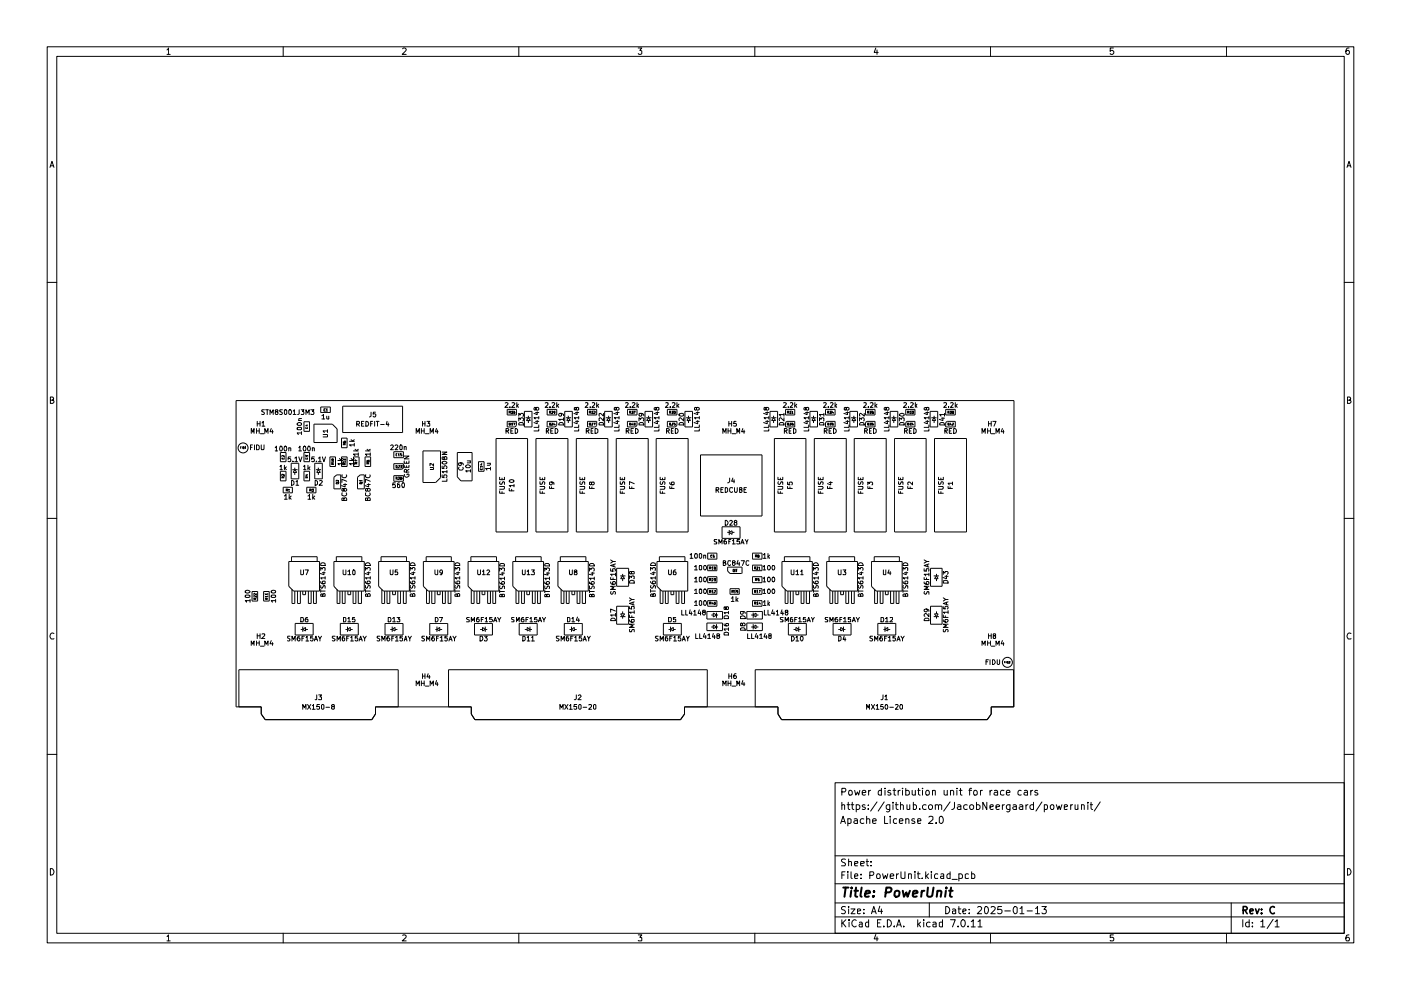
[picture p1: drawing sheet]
<svg xmlns="http://www.w3.org/2000/svg" width="297mm" height="210mm" viewBox="0 0 297 210" stroke-linecap="round" stroke-linejoin="round" font-family="sans-serif">
<g fill="none" stroke="#000" stroke-width=".21">
<path d="M10 9.9h277v190h-277zM12 12h273v185.9h-273zM35.4 10.6l.3-.4v1.3M35.4 11.5h.7M60 9.9v2.1M85.4 10.3l.1-.1h.4l.2 .4-.8 .9h.8M110 9.9v2.1M135.3 10.2h.8l-.4 .5 .4 .2v.5l-.3 .1h-.3l-.2-.1M160 9.9v2.1M185.7 10.2l-.4 .9h.9M185.9 10.6v.9M210 9.9v2.1"/>
<path d="M236.1 10.2h-.7v.7l.2-.2h.3l.2 .2v.4l-.2 .2h-.3l-.2-.1M260 9.9v2.1M286 10.2l-.5 .1a.92 .92 0 0 0 .1 1.2l.4-.1 .1-.5-.3-.2h-.2l-.3 .2M10.6 35.5l.4-1.3 .4 1.3M10.7 35.2h.7M285.6 35.5l.4-1.3 .4 1.3M285.7 35.2h.7M10 59.9h2M285 59.9h2M10.7 84.9l.6-.1v-.5l-.6-.1v1.3h.5l.2-.4-.3-.2M50.1 84.9h164.9v65h-4.8v1.5l-.9 1.2h-43.6l-.8-1.2v-1.5h-19.8v1.5l-.8 1.2h-43.6l-.8-1.2v-1.5h-20.3v1.5l-.8 1.2h-22.6l-.8-1.2v-1.5h-5.3zM51 95h.1"/>
<path d="M51.2 94.7h-.2v.4M51.4 94.7v.4M51.5 94.7l.3 .2-.1 .2h-.2zM51.9 94.9l.1-.2v.4M51.9 95.1h.2M53.1 94.8h.3M53.3 91.9v-1l.3 .7 .3-.7v1M53.5 94.3h-.4v1M53.9 94.3v1M54.4 94.3l.6 .3v.5l-.2 .2h-.4zM54.4 91.4h.6M54.4 90.9v1"/>
<path d="M54.5 89.8h.6M54.5 89.3v1.1M55 90.9v1M55.1 89.3v1.1M55.2 92h.8M55.4 94.3l.1 1h.4l.1-.1v-.9M55.6 89.7l.2-.4v1.1M55.6 90.4h.5M56.1 86.9h-.5v.4l.3 .1 .2 .2-.2 .3-.4-.1M56.1 91.9v-1l.4 .7 .3-.7v1M56.3 86.9h.6M56.7 86.9v1"/>
<path d="M57.2 87.9v-1l.4 .7 .3-.7v1M57.5 90.9l-.3 .6h.7M57.8 91.2v.7M58.3 94.9l.3-.3v1M58.3 95.6h.6M58.5 87.3l-.2-.2 .1-.2h.5v.2l-.6 .4 .2 .4h.3l.1-.3-.1-.3M59.4 98.9l.2-.2v.9M59.4 94.7l.1-.1a.53 .53 0 0 1 .4 .5 .53 .53 0 0 1-.4 .5l-.2-.3zM59.4 99.6h.5M59.5 95.9h1.1v2h-1.1zM59.5 99.9h1.1v2.1h-1.1zM59.8 97v.3h.5v-.3"/>
<path d="M59.9 86.9h-.5v.4l.3 .1 .2 .2-.2 .3-.4-.1M60.3 96.6v.2l-.3-.2-.3 .1 .1 .1M60.3 94.7l.2-.1a.53 .53 0 0 1 .3 .5 .53 .53 0 0 1-.4 .5l-.2-.3zM60.3 98.7v.9M60.4 86.9h.3l.1 .2v.5l-.2 .3-.3-.3zM60.4 99.2l.3 .4M60.7 99l-.4 .3M61.2 95h.5v.6M61.2 94.9v.7M61.3 86.9h.4l.1 .3-.2 .7-.4-.3zM61.7 96.9h-.6v.5l.4-.2 .2 .2v.4h-.6M61.7 98.2h1.6v3.3h-1.6z"/>
<path d="M62 99.6h1.1M62.1 97.8v.1M62.2 87.1l.2-.2v1M62.2 87.9h.6M62.5 97.1l.3-.2v1M62.5 97.9h.6M62.5 99.6l.4 .6h-.7zM62.5 99.2v.4M63 90.7l.8-.1 .1 .1v.3l-.7 .1-.2-.1zM63 89.8a.52 .52 0 0 1 .6-.2 .52 .52 0 0 1 .3 .4l-.1 .2h-.6zM63.3 94.9l.3-.3v1M63.3 96.9l.4 1 .3-1"/>
<path d="M63.3 89.2h.6M63.3 95.6h.6M63.4 86.9v.8l-.3 .2M63.9 86.9h.5l-.3 .3 .3 .3v.3h-.5M63.9 91.8h-.9l.3 .3M63.9 88.7h-.5v.5M63.9 91.5v.6M64.4 94.7l.1-.1a.53 .53 0 0 1 .4 .5 .53 .53 0 0 1-.5 .5l-.1-.3zM64.4 98.9l.2-.2v.9M64.4 99.6h.5M64.4 95.9h1.2v2h-1.2zM64.4 89.4h1.2v2.1h-1.2z"/>
<path d="M64.4 99.9h1.2v2.1h-1.2zM64.8 90.6v.2h.4v-.2M64.8 97v.3h.4v-.3M64.8 96.8v-.2l.2 .1v-.1h.2v.2M64.9 87.9v-1l.3 .7 .3-.7v1M65 90.1h.2M65.1 90.1v.2l-.4-.1M65.3 94.7l.2-.1a.53 .53 0 0 1 .3 .5 .53 .53 0 0 1-.4 .5l-.2-.3zM65.3 98.7v.9M65.5 99.2l.2 .4M65.7 99l-.4 .3M65.9 86.9h.7l-.4 .3 .4 .3-.1 .3h-.6"/>
<path d="M66.2 95h.4v.6M66.2 94.9v.7M66.6 89.9h3.9l1 1v2.9h-4.9zM66.6 96.9h-.5v.5l.4-.2 .1 .2v.4h-.5M66.7 98.2h1.6v3.3h-1.6zM67 99.6h1.1M67.1 97.8v.1M67.5 97.1l.3-.2v1M67.5 99.2v.4M67.5 99.6l.4 .6h-.7zM67.5 97.9h.6M68 86.3h2v1.2h-2z"/>
<path d="M68.3 88.2l.3-.3v.9M68.3 88.8h.5M68.3 96.9l.4 1 .3-1M68.5 92.1l.9 .1v.4h-.9M69 86.8l-.3-.1-.1 .2 .1 .3 .3-.1M69.1 86.8l.2-.1v.5M69.1 87.2h.4M69.3 88.2v.5h.4M69.4 91.4h-.9l.3 .3M69.4 91.1v.6M69.7 88.2v.6M69.9 96.9h1.2v2h-1.2z"/>
<path d="M70.5 97.4l.3-.1v.3h-.3v-.3h-.2v.3l.2-.1M70.6 98.5v-.1l-.3-.1v.2h.5M70.8 97.9h-.5l.1 .2M70.8 98.3l-.2 .1M70.8 97.8v.3M71.6 97.6h1.1M72 97.2l.3 .4M72.4 92.9h1.2v2h-1.2zM72.4 96.9h1.2v2h-1.2zM72.7 98.3h-1.1l.3 .3M72.7 86.1h12.7v5.6h-12.7zM72.7 98.1v.5"/>
<path d="M72.7 97.2l-.5 .3M72.8 97.6v-.3l.2 .2v-.2h.3l-.1 .3M72.8 93.6v.2l.2 .1h.2l.1-.3-.3-.1v.4M73 98.5v-.2h-.1l-.1 .2h.5M73 94.3v-.3h-.1l-.1 .3h.5M73.3 97.9h-.5l.2 .2M73.3 98.3l-.3 .1M73.3 97.8v.3M73.3 94l-.3 .2M74.1 93.6h1M74.1 97.6h1M74.4 93.2l.5 .4"/>
<path d="M74.4 97.2l.5 .4M74.9 95.6h1.1M74.9 96.9h1.2v2h-1.2zM75.1 94.3h-1l.3 .3M75.1 98.3h-1l.3 .3M75.1 94v.6M75.1 98.1v.5M75.1 93.2l-.3 .3M75.1 97.2l-.3 .3M75.3 95.3l.4 .3M75.6 98.4v-.3l-.2-.1-.1 .4h.4M75.6 89.9h.4l.2-.1v-.4l-.6-.1v1.1"/>
<path d="M75.7 97.8l-.4-.3v.3M75.7 98l-.1 .2M75.9 89.9l.3 .5M76 96.3h-1.1l.4 .3M76 96v.6M76 95.3l-.4 .2M76.6 89.8h.4M77.1 89.3h-.5v1.1h.5M77.4 96.9h1.2v2h-1.2zM77.5 95.6h1M77.6 89.3a.55 .55 0 0 1 .5 .4 .55 .55 0 0 1-.2 .7h-.3zM77.8 97.6v.2h.2v-.2h.3l-.1 .2"/>
<path d="M77.8 95.3l.4 .3M78 98.4v-.3l-.1-.1-.1 .4h.5M78.3 98l-.3 .2M78.5 96.3h-1l.2 .3M78.5 96v.6M78.5 95.3l-.4 .2M78.6 89.8h.3M78.7 87.4v.8l-.4 .2M79 89.3h-.4v1.1M79.4 89.3v1.1M79.6 87.4h-.4l-.1 .4 .4-.1 .2 .2-.1 .4-.3 .1-.2-.2M79.8 89.3h.6"/>
<path d="M80 89.3v1.1M80.7 90h.8M82.1 89.3l-.2 .7h.6M82.3 89.7v.7M82.8 94.5l.4-.2 .2 .3-.6 .7h.6M83.5 95.8h2v1.2h-2zM83.5 98.3h2v.9l-.3 .3h-1.7zM83.7 94.5l.2-.2 .4 .2v.3l-.6 .5h.6M84 98.7l.2 .1v.3l-.2 .1zM84.2 96.2h-.2v.4l.2 .1M84.5 98.7h.2v.2l-.3 .3h.3M84.5 96.3l.1-.1v.5"/>
<path d="M84.5 96.7h.2M84.9 98.7h.3l-.1 .2 .1 .2h-.3M84.9 94.3l.4 .3-.1 .7h-.3l-.1-.1v-.6zM85.1 96.2h-.2v.2h.2l.1 .2-.3 .1M85.7 98.7v.4h1v-.4M85.7 97.7v.5h1v-.5M85.7 96.7h1l-1 .6h1M85.7 94.8h.4v.5M85.7 94.7v.6M86.2 97.9v.3M86.2 98.7v.4M86.7 99.5l-.5 .3"/>
<path d="M88.2 91.9v-1l.4 .7 .3-.7v1M89.3 91.4h.6M89.3 90.9v1M89.6 89.8h.5M89.6 89.3v1.1M89.7 95.6h3.7v5.7l-1 1h-2.7zM89.9 90.9v1M90.1 89.3v1.1M90.2 92h.7M90.5 89.3h.6l-.3 .5h.3v.5h-.6M91.2 99.1l.7 .1-.1 .3h-.6M91.2 91.9v-1l.3 .7 .4-.7v1"/>
<path d="M91.9 98.3v.5l-.6-.5-.1 .1v.4M92.6 90.9l-.3 .6h.6M92.7 91.2v.7M93.7 98.8v.5h.5v-.5l.3-.1 .3 .3-.2 .3M93.7 98a.63 .63 0 0 1 1.1 .1 .54 .54 0 0 1-.6 .3 .54 .54 0 0 1-.5-.4zM93.7 95.9h1.1l-1.1 .5h1.1M94.2 97l.2-.2 .4 .2v.4h-1.1l.1-.5 .4 .1v.4M94.8 99.8v.5M97 95.9h3.1v6.1h-2.4l-.7-.9zM97.3 99.1l-.1 .2 .3 .4h.5l.2-.4-.1-.2M97.6 98.1l.2 .1v.4l-.4 .1-.2-.2 .1-.4h.7l.2 .5M98.7 98.7l.6-.1 .5 .3-.3 .3h-.6z"/>
<path d="M99.1 97.7h.7M99.7 97.7v.4h-.6M99.8 99.8h-1.1l.3 .3M99.8 99.6v.5M101.4 97.9h1.2v2h-1.2zM101.8 99.3v.2l.2 .1 .2-.1v-.2M102 98.4h.2M102.1 98.3v.3l-.4-.1M102.2 98.9h-.4l.1 .2M102.2 98.8v.3M103.3 98.2h.7M103.9 98.2l.1 .3-.2 .2h-.5"/>
<path d="M104 99.3h-1l.2 .4M104 99.1v.6M105.2 93h6.7v19.8h-6.7zM107.1 85.4h.4l.2 .2-.7 .8h.7M107.3 91.4h.5l.1-.4-.2-.1h-.4v1M107.5 89.3h2v.9l-.3 .3h-1.7zM107.5 86.8h2v1.2h-2zM107.5 91.4l.4 .5M107.9 87.4h.3l.1-.1-.4-.1v.5M107.9 89.7h.3v.4h-.3zM108.1 87.4l.2 .3M108.1 86.3v.1"/>
<path d="M108.3 91.4h.3M108.4 87.2h.3l-.2 .1 .2 .1v.3l-.3-.1M108.4 89.7h.3l-.2 .2h.2v.2h-.3M108.6 85.4h.3l.2 .2-.6 .8h.6M108.8 90.9h-.5v1h.5M108.9 89.7h.3l-.2 .4M109.1 87.2l-.2 .1v.4l.3-.1-.1-.3-.2 .1M109.2 90.9h.3l.2 .2v.5l-.2 .3h-.3zM109.6 85.4v1M109.7 86l.2 .4M109.9 85.7l-.3 .4M110 89.8l.3-.2h.5l.2 .5h-1z"/>
<path d="M110 89.3v-.7l.3 .3 .2-.3 .4 .1 .1 .4-.2 .2M110 88.2v-.6l.3 .4 .2-.4 .4 .1 .1 .5h-.2M111.2 87.2h1.6v3.3h-1.6zM111.4 88.6h1.1M112 88.6l.5 .6h-.9zM112 88.2v.4M112 89.2v.5M113.6 89.3h.6M113.6 87.5h.6M113.6 86.5l.2-.1 .4 .1-.1 .5-.5-.2v-.3l-.2-.1-.2 .1 .2 .5 .2-.2M113.6 93h6.8v19.8h-6.8zM113.9 89.2v.6l-.7-.2"/>
<path d="M113.9 87.3v.6l-.7-.3M114.2 90.9v.5h-1M114.2 90.1v.5h-1M114.2 88.6h-1l.3 .2M114.2 88.3v.5M115.6 85.4h.6v.4l-.6 .6h.6M115.8 91.4h.5v-.5h-.5v1M116 89.3h2v.9l-.3 .3h-1.7zM116 86.8h2v1.2h-2zM116 91.4l.3 .5M116.5 87.4h.2v-.2h-.2v.5M116.5 89.7h.2v.4h-.2z"/>
<path d="M116.6 87.4l.1 .3M116.6 86.3v.1M116.8 91.4h.3M116.9 87.3h.3l-.3 .4h.3M116.9 89.7l.3 .1-.3 .3h.3M117 85.4h.4l.2 .1-.6 .9h.6M117.3 90.9h-.5v1h.5M117.5 89.6l-.1 .5h.3M117.7 87.4l-.2 .1-.1-.2 .3-.1v.4l-.2 .1M117.7 89.9v.2M117.7 90.9a.52 .52 0 0 1 .6 .5 .52 .52 0 0 1-.6 .5zM118 85.4v1"/>
<path d="M118.1 86l.4 .4M118.5 85.7l-.5 .4M118.5 89.8l.2-.2h.5l.3 .5h-1zM118.9 87.6l.2 .1v.5h-.2h-.3l-.1-.4a.7 .7 0 0 1 1 .1v.3M119.5 88.9h-1l.2 .3M119.5 88.6v.6M119.7 87.2h1.6v3.3h-1.6zM120 88.6h1.1M120.5 88.2v.4M120.5 89.2v.5M120.5 88.6l.4 .6h-.7zM122 89.3h.7"/>
<path d="M122 87.5h.7M122.2 86.5l.2-.1 .3 .1v.4l-.3 .1-.2-.1-.1-.4h-.3v.4l.1 .1 .3-.2M122.2 93h6.7v19.8h-6.7zM122.4 89.2v.6l-.7-.2M122.4 87.3v.6l-.7-.3M122.7 90.9v.5h-.9M122.7 90.1v.5h-.9M122.7 88.6h-.9l.2 .2M122.7 88.3v.5M124.1 85.4h.5v.4l-.5 .6h.5M124.3 91.4h.5l.1-.4-.6-.1v1M124.6 89.3h1.9v.9l-.2 .3h-1.7z"/>
<path d="M124.6 86.8h1.9v1.2h-1.9zM124.6 91.4l.3 .5M124.9 87.4h.3l.1-.1-.4-.1v.5M124.9 89.7h.3v.4h-.3zM125.1 87.4l.2 .3M125.2 86.3v.1M125.3 91.4h.4M125.4 87.2h.3l-.2 .1 .2 .1v.3l-.3-.1M125.4 89.7h.3l-.3 .4h.3M125.6 85.4h.5v.4l-.6 .6h.6M125.7 90.9h-.4v1h.4M125.9 87.3h.3l-.3 .4h.3"/>
<path d="M125.9 89.7h.3l-.2 .4M126.2 90.9l.6 .2v.5l-.4 .3h-.2zM126.5 85.4v1M126.7 86l.2 .4M126.9 85.7l-.4 .4M127 89.8l.2-.2h.6l.1 .2v.3h-.9zM127.9 88.6v.7l-.6-.7-.3 .1 .1 .5M127.9 87.6v.6l-.6-.6-.3 .1 .1 .5M128.2 87.2h1.6v3.3h-1.6zM128.5 88.6h1.1M129 88.6l.4 .6h-.8zM129 88.2v.4"/>
<path d="M129 89.2v.5M130.6 89.3h.6M130.6 87.5h.6M130.7 86.5l.1-.1 .4 .1v.3l-.4 .2-.3-.6-.3 .1v.4l.3 .1 .2-.2M130.7 93h6.7v19.8h-6.7zM130.9 89.2v.6l-.8-.2M130.9 87.3v.6l-.8-.3M131.2 90.9v.5h-1M131.2 90.1v.5h-1M131.2 88.6h-1l.3 .2M131.2 88.3v.5M132.6 85.4h.4l.2 .1-.6 .9h.6"/>
<path d="M132.8 91.4h.5l.1-.5h-.6v1M133 89.3h2.1v.9l-.4 .3h-1.7zM133 86.8h2.1v1.2h-2.1zM133 91.4l.4 .5M133.5 87.4h.2v-.2h-.2v.5M133.5 89.7l.2 .1v.3h-.2zM133.6 87.4l.1 .3M133.6 86.3v.1M133.8 91.4h.3M133.9 87.2h.4l-.2 .1 .2 .3h-.4M134 85.4h.5l.1 .2-.6 .8h.6M134.1 89.6l-.2 .5h.4"/>
<path d="M134.2 89.9v.2M134.3 90.9h-.5v1h.5M134.4 87.2h.3l-.2 .5M134.4 89.7h.3v.4h-.3zM134.7 90.9a.52 .52 0 0 1 .6 .5 .52 .52 0 0 1-.6 .5zM135.1 85.4v1M135.1 86l.3 .4M135.4 85.7l-.3 .4M135.5 89.8l.2-.2h.5l.3 .5h-1zM135.5 89.3v-.7l.3 .3 .3-.3 .3 .1v.6M135.9 87.6l.2 .1v.5h-.2h-.4v-.5a.75 .75 0 0 1 1 .2v.3M136.8 87.2h1.6v3.3h-1.6z"/>
<path d="M137 88.6h1.1M137.5 88.6l.4 .6h-.8zM137.5 88.2v.4M137.5 89.2v.5M139 89.3h.7M139 87.5h.7M139.1 86.5l.3-.1 .3 .1v.4h-.5l-.1-.4-.1-.1-.3 .1 .1 .4 .2 .1 .1-.2M139.1 93h6.8v19.8h-6.8zM139.4 89.2v.6l-.7-.2M139.4 87.3v.6l-.7-.3M139.7 90.9v.5h-1M139.7 90.1v.5h-1"/>
<path d="M139.7 88.6h-1l.3 .2M139.7 88.3v.5M141.2 85.4h.5v.4l-.6 .6h.6M141.3 91.4h.4l.2-.4-.6-.1v1M141.5 89.3h2v.9l-.3 .3h-1.7zM141.5 86.8h2v1.2h-2zM141.6 91.4l.3 .5M142 87.4h.2v-.2h-.2v.5M142 89.7h.2v.4h-.2zM142 87.4l.2 .3M142.1 86.3v.1M142.3 91.4h.4"/>
<path d="M142.4 87.2h.3l-.1 .1 .1 .3h-.3M142.5 89.7h.2v.2l-.3 .2h.3M142.5 85.4h.6v.4l-.6 .6h.6M142.8 90.9h-.5v1h.5M142.9 87.3l.2-.1v.5l-.2-.1zM143.1 89.7h-.2v.2h.2l.1 .2h-.3M143.2 90.9a.52 .52 0 0 1 .6 .5 .52 .52 0 0 1-.6 .5zM143.5 85.4v1M143.6 86l.3 .4M143.9 85.7l-.4 .4M144 89.8l.2-.2h.5l.3 .2v.3h-1.1zM144 87.7l.6-.1 .4 .2a.53 .53 0 0 1-.5 .4 .53 .53 0 0 1-.6-.3z"/>
<path d="M145 88.6v.7l-.8-.7a.36 .36 0 0 0-.2 .6M145.2 87.2h1.6v3.3h-1.6zM145.5 88.6h1.1M146 88.6l.4 .6h-.8zM146 88.2v.4M146 89.2v.5M147.6 89.3h.7M147.6 87.5h.7M147.7 86.5l.1-.1 .5 .1v.3l-.5 .2-.3-.6-.3 .1v.4l.3 .1 .2-.2M147.9 89.2v.6l-.7-.2M147.9 87.3v.6l-.7-.3M148.3 90.9v.5h-1.1"/>
<path d="M148.3 90.1v.5h-1.1M148.3 88.6h-1.1l.3 .2M148.3 88.3v.5M148.5 96.4h13.1v13h-13.1zM153.3 91.9v-1l.3 .7 .3-.7v1M154.4 90.9v1M154.4 91.4h.6M154.5 89.3v1.1M154.5 89.8h.6M155 90.9v1M155.1 89.3v1.1M155.2 92h.8"/>
<path d="M156.1 89.3h-.5l-.1 .5h.6v.6l-.6-.1M156.2 91.9v-1l.3 .7 .3-.7v1M157.5 90.9l-.3 .6h.7M157.7 91.2v.7M162.3 89.3h.7M162.3 87.5h.7M162.4 86.5l.2-.1 .4 .1v.3l-.4 .2-.4-.6-.2 .1v.4l.2 .1 .2-.2M162.7 89.2v.6l-.8-.2M162.7 87.3v.6l-.8-.3M163 90.9v.5h-1M163 90.1v.5h-1M163 88.6h-1l.2 .2"/>
<path d="M163 88.3v.5M163.3 87.2h1.6v3.3h-1.6zM163.5 88.6h1.1M164 88.6l.4 .6h-.8zM164 88.2v.4M164 89.2v.5M164.2 93h6.7v19.8h-6.7zM165.3 89.8l.2-.2h.5l.2 .2v.3h-1zM166.1 85.4h.4l.2 .2-.7 .8h.7M166.2 88.6v.7l-.7-.7a.36 .36 0 0 0-.2 .6M166.2 87.9h-1l.3 .3M166.2 87.6v.6"/>
<path d="M166.3 91.4h.5l.1-.4-.2-.1h-.4v1M166.6 86.8h1.9v1.2h-1.9zM166.6 91.4l.3 .5M166.8 89.3h1.7v1.2h-1.9v-.9zM166.9 87.4h.3l.1-.1-.4-.1v.5M166.9 89.7h.3v.4h-.3zM167.1 87.4l.2 .3M167.1 86.3v.1M167.3 91.4h.4M167.4 87.2h.3l-.2 .1 .2 .1v.3l-.3-.1M167.4 89.7h.3l-.3 .4h.3M167.6 85.4h.5v.4l-.6 .6h.6"/>
<path d="M167.7 90.9h-.4v1h.4M167.9 87.3l.1-.1v.5M167.9 87.7h.3M168.1 89.7h-.1l-.1 .4h.3v-.2l-.3 .1M168.2 90.9l.6 .2v.5l-.4 .3h-.2zM168.5 85.4v1M168.7 86l.2 .4M168.9 85.7l-.4 .4M170.8 89.3h.7M170.8 87.5h.7M170.9 86.5l.2-.1 .4 .1v.4h-.5l-.1-.4-.2-.1-.3 .1 .1 .4 .2 .1 .2-.2M171.1 89.2v.6l-.7-.2"/>
<path d="M171.1 87.3v.6l-.7-.3M171.5 90.9v.5h-1.1M171.5 90.1v.5h-1.1M171.5 88.6h-1.1l.4 .2M171.5 88.3v.5M171.7 87.2h1.6v3.3h-1.6zM172 88.6h1.1M172.5 88.6l.4 .6h-.8zM172.5 88.2v.4M172.5 89.2v.5M172.6 93h6.8v19.8h-6.8zM173.8 89.8l.1-.2h.6l.2 .2v.3h-.9z"/>
<path d="M173.8 89.3v-.7l.3 .3 .2-.3 .4 .1-.1 .6M174.6 85.4h.4l.2 .1-.6 .9h.6M174.7 87.9h-.9l.2 .3M174.7 87.6v.6M174.8 91.4h.5l.1-.5h-.6v1M175 89.6l.4-.3h1.7v1.2h-2.1zM175 86.8h2.1v1.2h-2.1zM175 91.4l.4 .5M175.5 89.7l.2 .1v.3h-.2zM175.5 87.4h.2v-.1l-.2-.1v.5M175.6 87.4l.1 .3M175.6 86.3v.1"/>
<path d="M175.8 91.4h.3M175.9 89.7h.3l-.1 .2 .1 .2h-.3M175.9 87.2h.3l-.1 .1 .1 .3h-.3M176 85.4h.5l.1 .1-.6 .9h.6M176.3 90.9h-.5v1h.5M176.5 87.2l-.1 .3h.4M176.7 89.7h-.3v.2h.3v.2h-.3M176.7 87.3v.4M176.7 90.9a.52 .52 0 0 1 .6 .5 .52 .52 0 0 1-.6 .5zM177.1 85.4v1M177.1 86l.3 .4M177.4 85.7l-.3 .4"/>
<path d="M179.3 89.3h.7M179.3 87.5h.7M179.4 86.5l.2-.1 .4 .1v.3l-.4 .2-.3-.6-.3 .1v.4l.3 .1 .1-.2M179.7 89.2v.6l-.8-.2M179.7 87.3v.6l-.8-.3M180 90.9v.5h-1M180 90.1v.5h-1M180 88.6h-1l.3 .2M180 88.3v.5M180.2 87.2h1.6v3.3h-1.6zM180.4 88.6h1.1M181 88.6l.5 .6h-.9z"/>
<path d="M181 88.2v.4M181 89.2v.5M181.1 93h6.8v19.8h-6.8zM182.2 89.3v-.7l.4 .3v-.2l.5-.1 .1 .2-.1 .5M182.3 89.8l.2-.2h.5l.2 .5h-1zM183.1 85.4h.6v.4l-.6 .6h.6M183.2 87.6v.6l-.7-.6-.3 .2 .1 .4M183.3 91.4h.4l.2-.4-.6-.1v1M183.5 89.6l.3-.3h1.7v1.2h-2zM183.5 86.8h2v1.2h-2zM183.6 91.4l.3 .5M184 87.4h.2v-.2h-.2v.5"/>
<path d="M184 89.7h.2v.4h-.2zM184 87.4l.2 .3M184.1 86.3v.1M184.3 91.4h.4M184.4 87.2h.3l-.2 .1 .2 .3h-.3M184.4 89.7h.3l-.2 .2h.2v.2h-.3M184.5 85.4h.6v.4l-.6 .6h.6M184.8 90.9h-.5v1h.5M185.1 87.2h-.1l-.1 .2 .2-.1 .1 .3h-.3M185.1 89.7h-.1l-.1 .4h.3l-.1-.2-.2 .1M185.2 90.9l.6 .2v.5l-.4 .3h-.2zM185.5 85.4v1"/>
<path d="M185.6 86l.3 .4M185.9 85.7l-.4 .4M187.8 89.3h.7M187.8 87.5h.7M187.9 86.5l.2-.1 .4 .1-.2 .5h-.2l-.2-.2v-.3l-.3-.1-.1 .4 .1 .2 .3-.2M188.1 89.2v.6l-.6-.2M188.1 87.3v.6l-.6-.3M188.5 90.9v.5h-1M188.5 90.1v.5h-1M188.5 88.6h-1l.2 .2M188.5 88.3v.5M188.7 87.2h1.6v3.3h-1.6z"/>
<path d="M189 88.6h1.1M189.5 88.2v.4M189.5 89.2v.5M189.5 88.6l.4 .6h-.7zM189.7 93h6.7v19.8h-6.7zM190.7 89.3v-.7l.4 .3 .2-.3 .4 .1-.1 .6M190.7 87.9a.54 .54 0 0 1 .6-.3 .54 .54 0 0 1 .4 .5 .63 .63 0 0 1-1-.2zM190.8 89.8l.1-.2h.5l.3 .2v.3h-1zM191.6 85.4h.4l.2 .2-.7 .8h.7M191.8 91.4h.5l.1-.4-.2-.1h-.4v1M192 86.8h2v1.2h-2zM192 91.4l.4 .5"/>
<path d="M192.3 89.3h1.7v1.2h-2v-.9zM192.4 87.4h.3l.1-.1-.4-.1v.5M192.4 89.7h.3v.4h-.3zM192.6 87.4l.2 .3M192.6 86.3v.1M192.8 91.4h.3M192.9 87.2h.3l-.2 .1 .2 .1v.3l-.3-.1M192.9 89.7h.3l-.2 .2h.2v.2h-.3M193.1 85.4h.3l.2 .2-.6 .8h.6M193.3 90.9h-.5v1h.5M193.4 87.2h.3l-.2 .1 .2 .3h-.3M193.5 89.6l-.1 .5h.3"/>
<path d="M193.6 89.9v.2M193.7 90.9h.3l.2 .2v.5l-.2 .3h-.3zM194.1 85.4v1M194.2 86l.2 .4M194.4 85.7l-.3 .4M196.3 89.3h.6M196.3 87.5h.6M196.4 86.5l.2-.1 .3 .1v.4h-.5v-.4l-.2-.1-.3 .1v.3l.3 .2 .2-.2M196.6 89.2v.6l-.7-.2M196.6 87.3v.6l-.7-.3M196.9 90.9v.5h-1M196.9 90.1v.5h-1"/>
<path d="M196.9 88.6h-1l.4 .2M196.9 88.3v.5M197.2 87.2h1.6v3.3h-1.6zM197.5 88.6h1.1M198 88.6l.4 .6h-.8zM198 88.2v.4M198 89.2v.5M198.1 93h6.8v19.8h-6.8zM199.2 89.8l.3-.2h.5l.3 .5h-1.1zM199.6 88.7h.7M199.9 88.6v.6l-.7-.3M200.1 85.4h.6v.4l-.6 .6h.6"/>
<path d="M200.3 87.9h-1.1l.3 .3M200.3 87.6v.6M200.3 91.4h.5v-.5h-.5v1M200.5 89.6l.3-.3h1.7v1.2h-2zM200.5 86.8h2v1.2h-2zM200.5 91.4l.3 .5M201 87.4h.2v-.2h-.2v.5M201 89.7h.2v.4h-.2zM201.1 87.4l.1 .3M201.1 86.3v.1M201.3 91.4h.3M201.4 87.2h.3l-.1 .1 .1 .3h-.3"/>
<path d="M201.5 85.4h.4l.2 .1-.6 .9h.6M201.6 89.6l-.2 .5h.3M201.6 89.9v.2M201.8 90.9h-.5v1h.5M201.9 89.7h.3l-.3 .4h.3M202 87.4l-.1-.1 .3-.1-.1 .2h-.2l.1 .3h.2l-.1-.3M202.2 90.9a.52 .52 0 0 1 .6 .5 .52 .52 0 0 1-.6 .5zM202.5 85.4v1M202.6 86l.4 .4M203 85.7l-.5 .4M208.2 91.9v-1l.3 .7 .4-.7v1M209.4 90.9v1"/>
<path d="M209.4 91.4h.6M209.6 89.3v1.1M209.6 89.8h.6M210 90.9v1M210.2 89.3v1.1M210.2 92h.7M210.5 89.3h.7l-.5 1.1M211.2 91.9v-1l.3 .7 .4-.7v1M212.5 90.9l-.2 .6h.6M212.8 91.2v.7M285.7 84.9l.6-.1v-.5l-.6-.1v1.3h.5l.2-.4-.3-.2M10 109.9h2"/>
<path d="M60 103.3h2v1.2h-2zM60.1 101.3l-.1-.2h-.3v.2h.6M60.3 100.6v.3l-.3-.3h-.3l.1 .2M60.3 101.1l-.2 .1M60.3 105.2l.3-.4v1M60.3 105.8h.6M60.7 103.9h.2l.1-.1-.3-.1v.5M60.8 103.9l.2 .3M61.2 103.9l.1-.2v.5M61.2 104.2h.2M61.2 119.1h6.5v6.2h-5.5l-1-1zM61.3 104.8v1"/>
<path d="M61.4 105.5l.3 .3M61.7 105.2l-.4 .4M61.8 101.9l.5 .2v.5l-.3 .3h-.2zM61.8 119.1v-1.1h5.4v1.1M62.5 100.2v.5M62.8 102.1l.2-.2v1M62.8 102.9h.5M65 100.6h.2M65 103.3h2v1.2h-2zM65.1 101.3v-.2h-.3v.2h.4M65.1 100.6v.2l-.4-.1M65.2 101.1l-.1 .1"/>
<path d="M65.3 105.2l.3-.4v1M65.3 105.8h.6M65.7 103.9h.2l.1-.1-.3-.1v.5M65.8 103.9l.2 .3M66.2 103.7h.2l-.1 .2h.1v.3l-.2-.1M66.3 104.8v1M66.4 105.5l.3 .3M66.7 105.2l-.4 .4M66.8 101.9l.5 .2v.5l-.3 .3h-.2zM67.5 100.2v.5M67.7 102l.4-.1 .2 .2-.6 .8h.6M68.1 119.4h.7l.1 .5h-.9z"/>
<path d="M70.8 119.1h6.4v6.2h-5.5l-.9-1zM70.8 101.2l.6-.5h.8v2.9h-1.4zM71.3 102.4l.1-.2 .4 .1-.1 .3h-.4zM71.3 119.1v-1.1h5.4v1.1M71.8 101.8v.3l-.3-.3-.2 .1v.2M71.9 102.2l-.2 .3M72.6 104.5l-.1 .5a.54 .54 0 0 0 .7 .1 .54 .54 0 0 0 .2-.6M72.6 100.7l-.1 .4 .2 .2h.6l.2-.4-.1-.2M72.8 102.7h.7M72.9 105.8l.3-.3 .3 .3v.3h-1l.1-.5 .3 .1v.4M72.9 103.7l.2-.1 .4 .1v.3l-.4 .2-.4-.6h-.2v.5l.2 .1 .2-.2M73.2 102.5v.7l-.8-.2"/>
<path d="M73.5 102l-1-.4v.7M75.8 101.2l.6-.5h.8v2.9h-1.4zM76.3 102.4l.1-.2 .4 .1-.1 .3h-.4zM76.8 101.9h-.5l.1 .2M76.8 101.8v.3M76.8 102.2l-.1 .3M77.5 119.6a.55 .55 0 0 1 .6-.3 .55 .55 0 0 1 .4 .6h-1zM77.6 104.5l-.1 .5a.54 .54 0 0 0 .7 .1 .54 .54 0 0 0 .2-.6M77.6 100.7l-.1 .4 .2 .2h.5l.3-.4-.1-.2M77.8 102.7h.7M77.9 105.8l.3-.3 .3 .3v.3h-1l.1-.5 .3 .1v.4M77.9 103.7l.2-.1 .4 .1v.3l-.4 .2-.4-.6h-.2v.5l.2 .1 .2-.2"/>
<path d="M78.2 102.5v.7l-.8-.2M78.5 102l-1-.4v.7M80.3 119.1h6.5v6.2h-5.5l-1-1zM80.8 119.1v-1.1h5.4v1.1M83.5 100.9h2v1.1h-2zM83.8 102.4h-.5l-.1 .5 .5-.2 .1 .2v.4h-.6M84 101.4h.2v-.2l-.2-.1v.6M84 101.4l.2 .3M84.5 101.2l.1-.1 .1 .3-.3 .3h.3M84.7 102.4h-.3l-.1 .2v.7h.5v-.4l-.2-.2-.3 .3M85 101.4l-.1-.2 .2-.1 .1 .2-.3 .1v.3l.3-.1-.1-.2M85.3 102.5l.1-.1a.52 .52 0 0 1 .4 .4 .52 .52 0 0 1-.4 .6l-.2-.4z"/>
<path d="M85.8 100.6l-.1 .3 .4 .3 .6-.3-.1-.4h-.3v.2M86.2 100.1v-.4l-.2-.2-.2 .1-.1 .5h1M87.1 119.4a.55 .55 0 0 1 .6 0 .55 .55 0 0 1 .3 .5h-1zM89.8 119.1h6.5v6.2h-5.5l-1-1zM90.4 119.1v-1.1h5.3v1.1M93.7 100.7v.5l.5 .1v-.6h.4l.2 .2-.2 .4M94.8 101.5v.5h-1.1M94.8 100h-1.1l.3 .3M96.6 119.4h.7l.2 .2v.3h-1.1zM99.2 119.1h6.6v6.2h-5.5l-1.1-1zM99.8 119.1v-1.1h5.5v1.1M105.9 119.7l.3-.2h.5l.2 .1v.4h-1z"/>
<path d="M105.9 104.1v.5h1M105.9 103.1l1 .1v.4l-.1 .1h-.9M105.9 101.2v.5h1v-.5M106 102.1v.5h.4l.1-.4 .3-.1 .1 .1v.5M106.4 101.4v.3M106.4 104.2v.4M108 103.6v.5h1M108 101.8a.58 .58 0 0 1 1 .2 .58 .58 0 0 1-1 0zM108.5 103.7v.4M108.7 119.1h6.5v6.2h-5.5l-1-1zM109 103h-1l.2 .2M109 102.7v.5"/>
<path d="M109.3 119.1v-1.1h5.4v1.1M114.5 104.1v.5h1M114.5 103.1h.9l.1 .2-.3 .4h-.7M114.5 102.1v.5h.4l.1-.3 .2-.2 .3 .2-.1 .4M114.5 101.2v.5h1v-.5M115 101.4v.3M115 104.2v.4M115.5 119.6l.3-.1h.5l.2 .2v.3h-1zM116.5 103.1v.5h.9M116.9 102.2l.2 .2-.1 .3h-.5l.1-.5h.6l.2 .2v.3M116.9 103.2v.4M118.3 119.1h6.4v6.2h-5.4l-1-1z"/>
<path d="M118.8 119.1v-1.1h5.4v1.1M123 104.1v.5h1M123 103.1l1 .1v.4l-.2 .1h-.8M123 101.2v.5h1v-.5M123 102.1v.5l.3 .1 .2-.4 .3-.2 .2 .1v.5M123.5 101.4v.3M123.5 104.2v.4M125 103.1v.5h1M125 119.6l.2-.1h.5l.3 .2v.3h-1zM125.4 102.4l.1-.2h.4l.1 .2a.34 .34 0 0 1-.4 .4l-.3-.6-.3 .1v.4l.2 .1 .2-.3M125.5 103.2v.4M129.5 118.7l.5 .4-.5 .3"/>
<path d="M130 119.1h.5M130.1 119.7v.5M130.5 119.6l-1 .3 1 .3M131.5 104.1v.5h.9M131.5 103.1l.9 .1v.4l-.1 .1h-.8M131.5 102.1v.5h.4l.1-.4 .3-.1 .1 .1v.5M131.5 101.2v.5h.9v-.5M131.9 101.4v.3M131.9 104.2v.4M133.4 103.1v.5h1.1M134 103.2v.4M134.5 102.5l-1.1-.4v.7"/>
<path d="M138.1 119.4h.8l.1 .5h-1.1zM139.3 119.1h6.5v6.2h-5.5l-1-1zM139.8 119.1v-1.1h5.4v1.1M140 104.1v.5h1M140 103.1h.9l.1 .2-.2 .4h-.8M140 101.2v.5h1v-.5M140.1 102.1l-.1 .4 .1 .2 .4-.2 .1-.4h.2l.2 .2-.1 .4M140.5 101.4v.3M140.5 104.2v.4M142 103.1v.5h.9M142 102.3v.2a.73 .73 0 0 0 .9 .2l-.1-.5h-.4l-.1 .3 .2 .3M142.4 103.2v.4"/>
<path d="M146.3 117.6l.3-.2v1M146.3 118.4h.6M147.3 117.4h.3l.2 .1v.7l-.2 .2a.58 .58 0 0 1-.3-1zM148.4 119.9h.3l.1 .2-.1 .7h-.3l-.1-.1zM148.4 117.4l.4 .1v.7l-.2 .2-.3-.2v-.7zM149.2 117.8h.4v.6M149.2 117.7v.7M150 117.3h2v1.2h-2zM150 119.8h2v1.2h-2zM151 117.7h-.3v.4l.3 .1M151.4 117.7h-.2v.2h.2v.3h-.2M151.8 103.9h.4l.2-.2-.1-.3h-.5v1"/>
<path d="M152 114.4h-.5a.36 .36 0 0 0 0 .4 .36 .36 0 0 0 .4 .1v.4h-.5M152.1 103.9l.3 .5M152.4 115.3v-.9l.4 .7 .3-.7v.9M152.8 103.8h.4M153.1 111.7h3.8v2.4h-3.8zM153.3 119.3h.5v-.4h-.5v1h.4l.2-.3-.2-.3M153.3 103.4h-.5v1h.5M153.8 110.3h.2l.4 .5-.3 .6h-.3zM153.8 103.4h.3l.2 .2v.6l-.4 .2h-.1zM153.9 114.4l-.4 .2v.6h.5v-.4l-.3-.1-.2 .2M154.2 112.9h.4M154.5 114.8h.3"/>
<path d="M154.6 112.4v1.1M154.6 112.9l.6-.4v.8zM154.7 110.5l.4-.2 .2 .3-.6 .8h.6M154.7 101.4v.7l-.4 .3M154.9 119l-.5-.1a.52 .52 0 0 0-.1 .6 .52 .52 0 0 0 .6 .3v-.1M155 114.4h-.5v.9M155.2 112.9h.5M155.3 114.7l.2-.3v.9M155.3 103.5l-.4-.1-.2 .2v.6l.2 .1 .2 .1 .2-.2M155.3 115.3h.6M155.4 101.4l-.3 .6h.6M155.5 119.3l-.2-.1 .1-.3h.3l.2 .2-.6 .3v.3l.2 .2 .4-.3-.3-.3"/>
<path d="M155.6 101.7v.7M155.7 103.4v.8l.2 .2h.2l.2-.2v-.8M155.9 110.8l-.3-.2 .3-.3h.2l.1 .4a.47 .47 0 0 0-.4 .2 .47 .47 0 0 0-.1 .5l.5-.1v-.4l-.1-.1M156.5 118.8l-.3 .8h.6M156.7 119.2v.7M156.8 114.4h-.5l-.1 .4h.6v.4h-.6M156.8 103.8h.4v-.4h-.4v1h.4l.1-.2v-.3l-.1-.1M157.1 115.3l.3-.9 .3 .9M157.2 118.9h.6l-.4 1M157.2 115.1h.5M157.7 103.8h.4M158 114.4l.3 .5 .3-.5"/>
<path d="M158.3 103.4h-.6v1h.6M158.3 114.9v.4M158.8 119l-.5-.1-.1 .2v.5l.1 .2 .3 .1 .2-.2M159.5 119.8h2.1v1.2h-2.1zM159.5 117.3h2.1v1.2h-2.1zM160.2 117.9h.2l.1-.2h-.3v.5M160.3 117.9l.2 .3M160.8 117.9l-.1-.2h.1l.1 .2h-.2v.3h.2l-.1-.3M161.8 117.6l.4-.2v1M161.8 118.4h.6M162.8 117.4v1M162.9 118l.3 .4"/>
<path d="M163.2 117.7l-.4 .3M163.8 120v-.1a.47 .47 0 0 1 .5 .5 .47 .47 0 0 1-.5 .4l-.1-.3zM164.9 104.1v.5h1.1M164.9 103.1l1.1 .1v.4l-.2 .1h-.9M164.9 101.2v.5h1.1v-.5M165 102.1v.5l.3 .1 .2-.5 .3-.1 .2 .1v.5M165.5 101.4v.3M165.5 104.2v.4M165.8 119.1h6.4v6.2h-5.4l-1-1zM166.3 119.1v-1.1h5.4v1.1M167 103.1v.5h1M167 102.2v.5l.5 .1-.2-.4 .2-.2h.4v.6"/>
<path d="M167.5 103.2v.4M172.5 119.6a.55 .55 0 0 1 .6-.3 .55 .55 0 0 1 .4 .6h-1zM173.5 104.1v.5h1M173.5 103.1h.8l.2 .2-.2 .4h-.8M173.5 102.1v.5h.4l.1-.4 .3-.1 .2 .2-.1 .4M173.5 101.2v.5h1v-.5M173.9 101.4v.3M173.9 104.2v.4M175.3 119.1h6.5v6.2h-5.5l-1-1zM175.4 103.1v.5h1.1M175.8 119.1v-1.1h5.4v1.1M175.8 102.3h.7"/>
<path d="M176 103.2v.4M176.1 102.1v.7l-.7-.3M182 104.1v.5h1M182 103.1h.9l.1 .2-.2 .4h-.8M182 101.2v.5h1v-.5M182 102.1v.4l.1 .2 .3-.1 .1-.3 .2-.2 .3 .2-.1 .4M182.1 119.4a.55 .55 0 0 1 .6 0 .55 .55 0 0 1 .3 .5h-1zM182.5 101.4v.3M182.5 104.2v.4M184 103.1v.5h1M184 102.8v-.6l.3 .3 .1-.3h.4l.2 .2v.3l-.2 .1M184.4 103.2v.4"/>
<path d="M184.8 119.1h6.5v6.2h-5.5l-1-1zM185.3 119.1v-1.1h5.4v1.1M190.5 104.1v.5h.9M190.5 103.1l.9 .1v.4l-.1 .1h-.8M190.5 102.1v.5h.4l.1-.4 .3-.1 .1 .1v.5M190.5 101.2v.5h.9v-.5M190.9 101.4v.3M190.9 104.2v.4M191.6 119.4h.7l.2 .2v.3h-1.1zM192.5 103.1v.5h1M193 103.2v.4M193.5 102.2v.6l-.6-.6h-.4v.6"/>
<path d="M195.9 118.7l.6 .4-.6 .3M196.5 119.1h.4M196.7 119.7v.5M196.9 119.6l-1 .3 1 .3M199 104.1v.5h1M199 103.1h.9l.1 .2-.3 .4h-.7M199 102.1v.5h.4l.1-.3 .2-.2 .3 .2-.1 .4M199 101.2v.5h1v-.5M199.5 101.4v.3M199.5 104.2v.4M201 103.1v.5h.9M201.4 103.2v.4"/>
<path d="M201.9 102.5h-.9l.3 .3M201.9 102.2v.6M285 109.9h2M11.4 134.3a.66 .66 0 0 0-.8 .3 .66 .66 0 0 0 .3 .9l.5-.1M52 126.3l.8-.1 .2 .2-.2 .3h-.6l-.2-.1zM52 125.3a.63 .63 0 0 1 1 .2 .54 .54 0 0 1-.6 .3 .54 .54 0 0 1-.4-.5zM53 127.4h-1l.3 .3M53 127.1v.6M53.3 136.8v-.9l.3 .7 .3-.7v.9M53.4 125.4h1.2v2h-1.2zM54.1 127.1v-.2l-.3-.1v.3h.5M54.3 126.3v.3l-.3-.3h-.2v.2"/>
<path d="M54.3 125.8v.3l-.4-.3-.1 .3M54.3 126.8l-.2 .2M54.4 136.3h.6M54.4 135.9v.9M54.5 134.8h.6M54.5 134.4v1M55 135.9v.9M55.1 134.4v1M55.2 137h.8M55.6 134.5l.5-.1v.2l-.6 .8h.6M55.9 125.4h1.2v2h-1.2zM56.1 136.8v-.9l.4 .7 .3-.7v.9"/>
<path d="M56.5 127.1v-.3h-.2v.3h.5M56.8 126.5h-.5h.1M56.8 126h-.5l.1 .1M56.8 126.8l-.3 .2M56.8 125.8v.3M56.8 126.3v.2M57.5 135.8l-.3 .7h.7M57.5 126.3l.8-.1 .1 .1v.3l-.7 .1-.2-.1zM57.5 125.3a.52 .52 0 0 1 .6-.2 .52 .52 0 0 1 .3 .5 .52 .52 0 0 1-.5 .2 .52 .52 0 0 1-.4-.5zM57.8 136.2v.6M58.4 127.4h-.9l.3 .3M58.4 127.1v.6"/>
<path d="M61.5 134.9l-.5 .1v.2l.5 .3-.2 .4-.3-.1M61.9 135.9v-1l.3 .7 .4-.7v1M61.9 125v2.9h.6v-2.6M62.6 132.2h3.8v2.4h-3.8zM63.1 125.3v2.6h.6v-2.6M63.5 134.9l-.3 .1-.2 .7 .3 .2 .3-.2v-.4l-.2-.1-.4 .3M63.8 130.9l.5 .1 .1 .4-.2 .4h-.4zM63.8 120.8l.1 1h.3l.2-.1v-.9M63.8 133.4h.4M64 135.3h.4M64.2 125.3v.8h.6v-.8M64.2 133.4l.6-.4v.8z"/>
<path d="M64.2 132.9v1.1M64.5 134.9h-.5v1M64.7 120.8h.7l-.4 1M64.8 133.4h.5M64.9 135.1l.2-.2v1M64.9 135.9h.6M65.2 130.9h-.2a.62 .62 0 0 0-.1 .9h.4v-.5l-.3-.1-.3 .2M65.4 125.3v2.6h.6v-2.6M66.3 134.9h-.4l-.1 .4h.5v.5l-.3 .1-.2-.2M66.5 125.3v2.6h.6v-2.6M66.6 135.9l.4-1 .3 1M66.7 135.6h.5"/>
<path d="M67.5 134.9l.3 .5 .4-.5M67.8 135.4v.5M68 124.1v.5h.4l.1-.4 .3-.1 .1 .1v.5M68 123.3v.2a.73 .73 0 0 0 .9 .2v-.4l-.5-.1-.1 .3 .2 .3M68 120.9v-.6l.3 .4 .2-.4 .4 .1-.1 .5M68 125.3h.9M68 125v.6M68.3 121.4h.6M68.4 126.1l.3-.3 .2 .2v.4h-.9v-.4h.4v.4M68.7 121.3v.5l-.8-.2M68.9 122.5h-.9l.3 .3M68.9 122.3v.5"/>
<path d="M71 134.9l-.5 .1v.2l.5 .4-.2 .3-.3-.1M71.5 135.9v-1l.3 .7 .4-.7v1M71.5 125v2.9h.6v-2.6M72.2 132.2h3.8v2.4h-3.8zM72.6 125.3v2.6h.6v-2.6M72.7 120.8v.9l.2 .1h.4v-1M72.8 130.9h.4l.1 .2v.6l-.1 .1h-.4zM73 134.9l-.3 .1-.1 .7 .1 .2 .4-.2v-.4l-.4-.1-.1 .3M73.3 133.4h.4M73.5 135.3h.3M73.7 132.9v1.1M73.7 133.4l.6-.4v.8z"/>
<path d="M73.8 131.2l.2-.3v.9M73.8 121.2l.3-.4v1M73.8 131.8h.6M73.8 125.3v.8h.6v-.8M73.8 121.8h.6M74 134.9h-.5v1M74.3 133.4h.5M74.4 135.1l.2-.2v1M74.4 135.9h.5M74.9 125.3v2.6h.6v-2.6M74.9 120.8l.4 .3-.1 .7h-.3l-.1-.1v-.6zM75.2 130.9h-.4l-.1 .4 .4-.1 .2 .2-.1 .4h-.5"/>
<path d="M75.8 134.9h-.4l-.1 .4h.5v.5l-.3 .1-.2-.2M76 125.3v2.6h.6v-2.6M76.1 135.9l.4-1 .3 1M76.2 135.6h.5M77 134.9l.3 .5 .4-.5M77.3 135.4v.5M77.5 124.1v.5h.4l.1-.3 .2-.2 .3 .2-.1 .4M77.5 123.3v.2a.73 .73 0 0 0 .9 .2v-.5h-.5l-.1 .3 .3 .3M77.5 120.9v-.6l.3 .4 .3-.4 .3 .1v.5M77.5 125.3h1M77.5 125v.6M77.8 121.4h.7"/>
<path d="M77.9 126.1l.3-.3 .3 .3v.3h-1v-.4h.4v.4M78.2 121.3v.5l-.8-.2M78.5 122.5h-1l.2 .3M78.5 122.3v.5M80.5 134.9h-.5v.4l.4 .1 .1 .3-.1 .2-.5-.1M81 135.9v-1l.3 .7 .3-.7v1M81 125v2.9h.5v-2.6M81.6 132.2h3.8v2.4h-3.8zM82.1 125.3v2.6h.5v-2.6M82.3 130.9l.5 .1 .1 .4-.3 .4h-.3zM82.5 134.9h-.3l-.1 .2v.6l.3 .2 .2-.2-.2-.5-.3 .1v.2M82.7 120.8l.1 1h.4l.1-1"/>
<path d="M82.7 133.4h.5M83.1 135.3h.3M83.2 132.9v1.1M83.2 133.4l.5-.4v.8zM83.2 131.2l.4-.3v.9M83.2 131.8h.6M83.2 125.3v.8h.6v-.8M83.5 134.9h-.4v1M83.7 133.4h.6M83.8 135.1l.4-.2v1M83.8 135.9h.6M84.2 130.9h.6l-.4 .3 .4 .1v.5h-.6"/>
<path d="M84.3 120.8h-.5l-.1 .5h.6v.5h-.6M84.3 125.3v2.6h.6v-2.6M85.4 134.9h-.5l-.1 .4h.6v.4l-.2 .2-.4-.2M85.5 125.3v2.6h.6v-2.6M85.7 135.9l.3-1 .3 1M85.8 135.6h.4M86.5 134.9l.4 .5 .3-.5M86.9 135.4v.5M87 123.3l.1 .3 .7 .2 .2-.3-.1-.3-.5 .1v.4l.2 .1M87 120.9v-.6l.4 .4v-.3l.4-.1 .2 .2-.1 .4M87 125.3h1M87 125v.6"/>
<path d="M87.1 124.1l-.1 .5 .1 .1 .7-.6 .2 .2-.1 .4M87.3 121.4h.7M87.5 126.1l.1-.3 .4 .3v.3h-1v-.3l.1-.2 .4 .2v.3M87.6 121.3v.5l-.6-.2M88 122.5h-1l.2 .3M88 122.3v.5M90 134.9h-.5v.4l.3 .1 .2 .3-.2 .2-.4-.1M90.4 135.9v-1l.4 .7 .3-.7v1M90.4 125v2.9h.6v-2.6M91.1 132.2h3.8v2.4h-3.8zM91.5 125.3v2.6h.7v-2.6M92 134.9h-.3l-.2 .4 .2 .6 .3-.1 .1-.3-.1-.3h-.3l-.2 .3"/>
<path d="M92.2 120.8v.9l.2 .1h.4v-1M92.3 130.9h.3a.55 .55 0 0 1 0 .9h-.3zM92.3 133.4h.3M92.6 135.3h.3M92.6 133.4l.6-.4v.8zM92.6 132.9v1.1M92.7 125.3v.8h.6v-.8M93 134.9h-.4v1M93.1 130.9h.7l-.4 .9M93.2 133.4h.5M93.3 135.1l.4-.2v1M93.3 135.9h.6"/>
<path d="M93.8 121.3l-.1 .1a.32 .32 0 0 1-.4 0 .32 .32 0 0 1 0-.4 .32 .32 0 0 1 .4-.1l.1 .5-.1 .4h-.4M93.8 125.3v2.6h.6v-2.6M94.8 134.9h-.5v.4h.5v.4l-.1 .2h-.3l-.1-.2M95 125.3v2.6h.6v-2.6M95.2 135.9l.3-1 .4 1M95.3 135.6h.5M96 134.9l.4 .5 .3-.5M96.4 135.4v.5M96.4 123.3l.1 .3a.74 .74 0 0 0 1 .1l-.1-.5h-.4l-.1 .5 .1 .1M96.4 120.9v-.6l.5 .4v-.3l.1-.1 .5 .1-.1 .5M96.4 125.3h1.1M96.4 125v.6"/>
<path d="M96.5 124.1v.5l.3 .1 .2-.4 .3-.2 .2 .1v.5M96.8 121.4h.7M97 126.1l.1-.3 .4 .2v.4h-1.1v-.3l.4-.2 .2 .2v.3M97.1 121.3v.5l-.7-.2M97.5 122.5h-1.1l.4 .3M97.5 122.3v.5M99.5 130.9h-.4l-.2 .2 .2 .2 .4 .2v.3h-.6M99.9 131.8v-.9l.4 .7 .3-.7v.9M99.9 125v2.9h.6v-2.6M100.6 132.2h3.8v2.4h-3.8zM101.1 125.3v2.6h.6v-2.6M101.3 120.8l.1 1h.4l.1-.1v-.9"/>
<path d="M101.5 130.9h-.3l-.2 .4 .1 .5h.4l.1-.4-.2-.2-.4 .2M101.8 134.9h.3a.55 .55 0 0 1 .3 .6 .55 .55 0 0 1-.6 .4zM101.8 133.4h.5M102 131.3h.4M102.2 125.3v.8h.6v-.8M102.3 121.2l.2-.4v1M102.3 121.8h.6M102.3 133l.6 .4-.6 .4zM102.5 130.9h-.5v.9M102.7 134.9h.6l-.3 .3 .3 .3-.1 .3-.4 .1-.1-.2M102.9 131.2l.2-.3v.9M102.9 131.8h.5"/>
<path d="M102.9 133.4h.4M102.9 132.9v1.1M103.2 121l.4-.2 .2 .3-.6 .7h.6M103.4 125.3v2.6h.6v-2.6M104.3 130.9h-.5v.4h.5l.1 .4-.2 .1h-.4M104.5 125.3v2.6h.6v-2.6M104.7 131.8l.3-.9 .3 .9M104.7 131.6h.6M105.5 130.9l.3 .5 .4-.5M105.8 131.4v.4M105.9 123.4a.64 .64 0 0 0 1 .4v-.4l-.4-.1-.1 .2 .1 .4M105.9 121.1v-.7l.5 .3 .1-.3 .4 .1v.6"/>
<path d="M105.9 125.4h1M105.9 125.1v.6M106 124.2l-.1 .4 .2 .2 .3-.1a.36 .36 0 0 1 .2-.4 .36 .36 0 0 1 .3 0v.5M106.3 121.5h.6M106.4 126.2l.1-.2 .4 .1v.4h-1v-.3l.3-.2 .2 .1v.4M106.6 121.3v.6l-.7-.1M106.9 122.6h-1l.4 .4M106.9 122.4v.6M109 130.9l-.5 .1 .1 .3 .4 .2v.3h-.5M109.4 125v2.9h.6v-2.6M109.5 131.8v-.9l.2 .7 .4-.7v.9M110.1 132.2h3.8v2.4h-3.8z"/>
<path d="M110.6 125.3v2.6h.6v-2.6M110.8 120.8v1h.5l.1-1M110.8 134.9h.4l.2 .2v.6l-.4 .2h-.2zM111 130.9h-.2a.62 .62 0 0 0-.1 .9h.4v-.5l-.3-.1-.3 .2M111.3 133.4h.5M111.5 131.3h.4M111.7 125.3v.8h.6v-.8M111.8 121.2l.2-.4v1M111.8 135.1l.2-.2v1M111.8 135.9h.6M111.8 121.8h.6M111.8 133l.6 .4-.6 .4z"/>
<path d="M112 130.9h-.5v.9M112.4 131.2l.2-.3v.9M112.4 131.8h.6M112.4 133.4h.4M112.4 132.9v1.1M112.7 120.8h.6l-.3 .5h.3v.5h-.6M112.7 135.1l.3-.2v1M112.7 135.9h.6M112.9 125.3v2.6h.6v-2.6M113.8 130.9h-.4l-.1 .4 .4-.1 .2 .2-.1 .4h-.5M114 125.3v2.6h.6v-2.6M114.1 131.8l.4-.9 .3 .9"/>
<path d="M114.2 131.6h.5M115 130.9l.3 .5 .4-.5M115.3 131.4v.4M115.5 124.2v.5h.4a.36 .36 0 0 1 .1-.4 .36 .36 0 0 1 .4 0v.5M115.5 123.4v.3l.4 .2 .5-.1 .1-.3-.5-.2-.2 .2 .2 .4M115.5 121.1v-.7l.3 .3 .2-.3 .4 .1 .1 .4-.2 .2M115.5 125.4h1M115.5 125.1v.6M115.8 121.5h.7M115.9 126.2l.1-.2h.3l.2 .2v.3h-1v-.4h.4v.4M116.2 121.3v.6l-.8-.1M116.5 122.6h-1l.3 .4"/>
<path d="M116.5 122.4v.6M118.5 134.9l-.5 .1v.2l.5 .4-.2 .3-.3-.1M119 135.9v-1l.3 .7 .3-.7v1M119 125v2.9h.6v-2.6M119.6 132.2h3.9v2.4h-3.9zM120.1 125.3v2.6h.6v-2.6M120.3 130.9h.4l.1 .2v.6l-.1 .1h-.4zM120.5 134.9l-.3 .1-.1 .7 .1 .2 .4-.2v-.4l-.4-.1-.1 .3M120.7 120.8l.1 1h.5v-1M120.7 133.4h.5M121 135.3h.3M121.2 133.4l.6-.4v.8z"/>
<path d="M121.2 132.9v1.1M121.3 131.2l.2-.3v.9M121.3 131.8h.5M121.3 125.3v.8h.5v-.8M121.5 134.9h-.5v1M121.8 133.4h.5M121.8 135.1l.3-.2v1M121.8 135.9h.6M121.9 121.3l-.1-.3 .1-.2 .4 .1v.4h-.4l-.1 .1v.4h.5l.1-.3-.3-.2M122.4 125.3v2.6h.6v-2.6M122.4 130.8l-.2 .7h.7M122.7 131.2v.6"/>
<path d="M123.3 134.9h-.4l-.1 .4h.5v.5l-.3 .1-.2-.2M123.5 125.3v2.6h.6v-2.6M123.6 135.9l.4-1 .3 1M123.8 135.6h.4M124.6 134.9l.2 .5 .4-.5M124.8 135.4v.5M125 124.2l.1 .6a.58 .58 0 0 0 .6-.6 .36 .36 0 0 1 .2 .6M125 123.4v.3l.4 .2 .5-.1v-.4l-.3-.1-.3 .2v.2l.3 .2M125 121.1v-.7l.3 .3 .3-.3 .3 .1v.6M125 125.4h1M125 125.1v.6M125.3 121.5h.7"/>
<path d="M125.5 126.2l.1-.2h.3l.1 .5h-1v-.4h.4l.1 .4M125.7 121.3v.6l-.8-.1M126 122.6h-1l.2 .4M126 122.4v.6M129.5 123.4v.2l.2 .3h.7l.1-.4-.2-.2-.4 .1v.4l.2 .1M129.5 122.4v.5h1M129.5 120.6v.5h.5v-.5h.4v.5M129.6 131.2l.1-.1h.5l.3 .5h-1zM129.6 125.4l-.1 .4 .1 .2 .4-.2 .1-.4h.2l.2 .2-.1 .4M130 122.5v.4M130.5 130.4h-1l.2 .3M130.5 129.6l-1-.5v.7"/>
<path d="M130.5 124.3h-1l.6 .3-.6 .4h1M130.5 121.8h-1l.2 .3M130.5 121.5v.6M130.5 130.1v.6M130.7 128.5h2.6v3.8h-2.6zM130.7 120.5h2.6v3.8h-2.6zM131.5 130.7h1.1M131.5 122.1h1.1M131.6 130.1h.8l-.4 .6zM132 122.1l.4 .6h-.8zM132 121.7v.4M132 122.7v.5"/>
<path d="M132 129.6v.5M132 130.7v.5M133.4 131.4l.1 .4 .8 .1 .2-.1-.1-.5-.5 .1v.4l.1 .1M133.4 130.4v.5h1.1M133.4 128.6v.4l.6 .1-.1-.5h.6l-.1 .5M133.4 126.8l.6 .3-.6 .3M133.4 122.7v-.6l.5 .3v-.2l.1-.1 .5 .1-.1 .5M133.5 133.4v.6h.4l.2-.6 .4 .1v.5M133.5 123.2l.4-.2 .4 .1 .2 .1v.4h-1.1zM133.9 121.3l.1-.1 .5 .1-.1 .4h-.4l-.1-.4-.4-.1v.5h.3l.1-.2M134 127.1h.5M134 130.6v.3"/>
<path d="M134.2 127.7v.5M134.5 132.3h-1.1l.8 .4-.8 .3h1.1M134.5 129.8h-1.1l.4 .3M134.5 127.6l-1.1 .3 1.1 .4M134.5 129.5v.6M137.9 123.3l.3 .4 .6 .1 .2-.1-.1-.5-.5 .1v.4l.1 .1M137.9 120.9v-.6l.5 .4v-.3l.1-.1 .5 .1-.1 .5M137.9 125.3h1.1M137.9 125v.6M138 124.1v.5l.3 .1 .2-.5 .3-.1 .2 .1v.5M138.3 121.4h.7M138.4 126.1l.2-.3 .4 .2v.4h-1.1v-.3l.4-.2 .1 .2v.3"/>
<path d="M138.6 121.3v.5l-.7-.2M139 122.5h-1.1l.4 .3M139 122.3v.5M139.5 134.9h-.5v.4l.5 .4-.2 .2-.3-.1M140 135.9v-1l.3 .7 .3-.7v1M140 125v2.9h.6v-2.6M140.6 132.2h3.9v2.4h-3.9zM141.1 125.3v2.6h.6v-2.6M141.5 134.9l-.3 .1-.1 .7 .1 .2 .4-.2v-.4l-.4-.1-.1 .3M141.7 130.9h.5l.1 .2v.6l-.1 .1h-.5zM141.7 120.8l.1 1h.5v-.1v-.9M141.7 133.4h.5"/>
<path d="M142 135.3h.3M142.2 132.9v1.1M142.2 133.4l.6-.4v.8zM142.3 125.3v.8h.5v-.8M142.5 134.9h-.5v1M142.8 133.4h.5M142.8 135.1l.3-.2v1M142.8 135.9h.6M143.3 130.9h-.5v.4h.5l-.1 .5h-.4M143.3 120.8h-.3l-.2 .3v.7h.5v-.5h-.5v.1M143.4 125.3v2.6h.5v-2.6M144.3 134.9h-.4l-.1 .4h.5v.5l-.4 .1-.1-.2"/>
<path d="M144.5 129.4v1h.5M144.5 125.3v2.6h.6v-2.6M144.6 135.9l.4-1 .3 1M144.8 135.6h.4M145.4 129.4v1h.4M145.6 134.9l.2 .5 .3-.5M145.8 135.4v.5M146.3 129.3l-.2 .8h.6M146.6 129.7v.7M147.1 129.6l.2-.2v1M147.1 130.4h.6M147.2 127.7l.4-.3v1"/>
<path d="M147.2 125.2l.4-.3v.9M147.2 122.6l.4-.2v1M147.2 120.2l.4-.3v.9M147.2 125.8h.6M147.2 128.4h.6M147.2 123.4h.6M147.2 120.8h.6M147.5 134.4v1h.5M148.3 129.3l-.3 .8h.6M148.4 134.4v1h.5M148.4 124.9h.3l.1 .2-.1 .7h-.3l-.1-.1zM148.4 127.4l.4 .1v.7l-.2 .2-.3-.2v-.7z"/>
<path d="M148.4 122.4l.4 .1v.7l-.2 .2-.3-.2v-.7zM148.5 129.7v.7M149.2 127.5l.3-.1a.58 .58 0 0 1 0 1l-.3-.2zM149.2 129.8l-.3-.2 .1-.2h.5v.3l-.5 .1-.1 .2 .3 .4 .3-.2v-.3l-.1-.1M149.2 125.1l.2-.2a.47 .47 0 0 1 .4 .5 .47 .47 0 0 1-.4 .4l-.2-.1zM149.2 120.1l.2-.2a.47 .47 0 0 1 .4 .5 .47 .47 0 0 1-.4 .4l-.2-.1zM149.3 122.4h.2a.58 .58 0 0 1 0 1l-.3-.2zM149.4 134.3l-.3 .8h.6M149.6 134.7v.7M149.9 132.1h3.3v1.6h-3.3zM149.9 129.6h3.3v1.6h-3.3zM150 134.6l.4-.2v1"/>
<path d="M150 127.4h2v1.1h-2zM150 124.8h2v1.2h-2zM150 122.3h2v1.2h-2zM150 135.4h.6M150.4 125.4h.3l.1-.1-.4-.1v.5M150.4 122.9h.3l.1-.2h-.4v.5M150.4 120.5h.3l.1-.2-.4-.1v.5M150.4 127.9l.4-.1-.1-.2h-.3v.6M150.6 125.4l.2 .3M150.6 122.9l.2 .3M150.6 120.5l.2 .2M150.6 127.9l.2 .3"/>
<path d="M150.8 132.9h.4M150.8 130.4h.4M150.9 125.4l.2-.2v.5M150.9 122.7h.3l-.3 .5h.3M150.9 120.3l.2-.1v.5M150.9 125.7h.3M150.9 120.7h.3M151 127.6l-.1 .4h.4M151.2 127.8v.4M151.2 134.3l-.1 .8h.6M151.2 132.5l.7 .4-.7 .4zM151.2 130l.7 .4-.7 .4z"/>
<path d="M151.4 122.7h.3l-.2 .2h.2v.3h-.3M151.4 125.2h.3v.2l-.3 .3h.3M151.4 120.2l.3 .1-.1 .4-.2-.1zM151.5 134.7v.7M151.5 127.6l.2 .2-.1 .4h-.2zM151.9 132.9h.3M151.9 129.9v1.1M151.9 132.3v1.1M151.9 130.4h.3M152.2 134.8l-.2-.1v-.2l.4-.1 .2 .2-.6 .3v.4l.2 .1 .4-.3-.3-.3M153.5 134.2l.4-.2 .5 .1v.5h-.9zM153.5 132.3l.2 .4h.7v-.5h-.5v.3l.1 .2"/>
<path d="M153.7 130.6h.6l.1 .1v.5h-.9v-.5zM153.9 128.9l.2-.3 .3 .1v.5l-.5-.1v-.4h-.4l.1 .5 .3-.2M154.4 133.4h-.9l.3 .3M154.4 129.9h-.9l.3 .2M154.4 129.6v.5M154.4 133.1v.6M154.8 124.8h1.9v1.2h-1.9zM155 126.8l.4-.3v1M155 127.5h.6M155.2 125.4h.2l.1-.2h-.3v.5M155.3 125.4l.2 .3M155.5 121l.3 .2"/>
<path d="M155.5 120.7l.3 .2-.2 .3-.2-.1zM155.7 125.4l.1-.2v.5M155.7 125.7h.2M155.9 120.7h.3l-.2 .2h.2v.2h-.3M156.1 126.5v1M156.1 127.1l.4 .4M156.4 125.2h-.2v.2h.2v.3l-.2-.1M156.5 126.8l-.4 .5M157 133.3l.2-.2h.5l.3 .5h-1zM157 130.7a.58 .58 0 0 1 .6-.1 .58 .58 0 0 1 .4 .6h-1zM157.2 121.6h-2.4l-.5-.5v-.9h3v1.4M157.4 132.3l.2-.2 .4 .2-.1 .4h-.4l-.3-.6-.2 .2v.3l.3 .1 .1-.2"/>
<path d="M157.4 129.6l.2 .1v.4l-.4 .1-.2-.1 .1-.5h.6l.3 .5M158.3 129.6h3.3v1.6h-3.3zM158.3 132.1h3.3v1.6h-3.3zM158.5 134.4v1h.5M159.3 132.9h.4M159.3 130.4h.4M159.4 134.4v1h.5M159.5 127.4h2.1v1.1h-2.1zM159.5 124.8h2.1v1.2h-2.1zM159.5 122.3h2.1v1.2h-2.1zM159.7 129.9v1.1M159.7 132.3v1.1"/>
<path d="M159.7 132.9l.6-.4v.8zM159.7 130.4l.6-.4v.8zM160 125.4h.2v-.2h-.2v.5M160 127.9h.2v-.3h-.2v.6M160 120.5h.2v-.3h-.2v.5M160.1 125.4l.1 .3M160.1 127.9l.1 .3M160.1 120.5l.1 .2M160.2 122.9h.2l.1-.2h-.3v.5M160.3 132.9h.5M160.3 130.4h.5M160.3 122.9l.2 .3"/>
<path d="M160.4 134.3l-.3 .8h.6M160.4 125.4l.2-.2v.5M160.4 127.8l.2-.2v.6M160.4 120.2l.4 .1-.4 .4h.4M160.4 125.7h.4M160.4 128.2h.4M160.6 134.7v.7M160.9 122.9h-.2l.1-.2h.1v.5h-.1M160.9 125.2h.3l-.2 .5M160.9 120.3l.1-.1v.5M160.9 120.7h.3M161 127.6l-.1 .4h.3"/>
<path d="M161.1 134.6l.3-.2v1M161.1 135.4h.5M161.2 127.8v.4M161.8 125.2l.3-.3v.9M161.8 127.7l.4-.3v1M161.8 122.6l.3-.2v1M161.8 120.2l.3-.3v.9M161.8 125.8h.5M161.8 128.4h.6M161.8 123.4h.5M161.8 120.8h.5M162.1 129.4v1h.4"/>
<path d="M162.2 134.3l-.2 .8h.7M162.5 134.7v.7M162.7 125.1l.2-.2a.47 .47 0 0 1 .5 .5 .47 .47 0 0 1-.5 .4l-.2-.1zM162.7 122.5l.4-.1a.58 .58 0 0 1-.1 1l-.3-.2zM162.7 120.1l.2-.2a.47 .47 0 0 1 .5 .5 .47 .47 0 0 1-.5 .4l-.2-.1zM162.8 129.4v1h.5M162.8 127.4v1M162.9 127.9l.3 .5M163.2 134.8l-.2-.1v-.2l.4-.1 .1 .3-.5 .2v.4l.2 .1 .3-.1v-.4l-.2-.1M163.2 127.7l-.4 .4M163.8 125v-.1a.47 .47 0 0 1 .5 .5 .47 .47 0 0 1-.5 .4l-.1-.3zM163.8 122.4h.1a.55 .55 0 0 1 .4 .5 .55 .55 0 0 1-.4 .5l-.2-.4z"/>
<path d="M163.8 129.3l-.2 .8h.7M164.1 129.7v.7M164.6 129.6l.3-.2v1M164.6 130.4h.5M165.8 129.3l-.3 .8h.6M166 129.7v.7M166 130.9h-.5v.4a.36 .36 0 0 1 .4 .1 .36 .36 0 0 1 .1 .4h-.5M166.5 131.8v-.9l.3 .7 .3-.7v.9M166.5 125v2.9h.6v-2.6M166.6 129.8l-.1-.2 .1-.2h.4l.1 .2-.6 .4 .1 .4h.3l.2-.3-.2-.3M167.1 132.2h3.9v2.4h-3.9zM167.6 125.3v2.6h.6v-2.6"/>
<path d="M167.7 120.8v.9l.2 .1h.4v-1M167.8 134.9h.4l.2 .4-.3 .6h-.3zM168 130.9l-.4 .2v.7h.5v-.5l-.4-.1-.1 .2M168.2 133.4h.6M168.5 131.3h.3M168.8 135.1l.2-.2v1M168.8 121.2l.3-.4v1M168.8 133l.5 .4-.5 .4zM168.8 135.9h.5M168.8 125.3v.8h.5v-.8M168.8 121.8h.5M169 130.9h-.5v.9"/>
<path d="M169.3 131.2l.3-.3v.9M169.3 131.8h.6M169.3 133.4h.5M169.3 132.9v1.1M169.8 135l.1-.1a.52 .52 0 0 1 .4 .5 .52 .52 0 0 1-.4 .5l-.2-.4zM169.8 121.2l.2-.4v1M169.8 121.8h.5M169.9 125.3v2.6h.5v-2.6M170.8 130.9h-.4l-.1 .4 .4-.1 .2 .2-.1 .4h-.5M171 125.3v2.6h.6v-2.6M171.1 131.8l.4-.9 .3 .9M171.3 131.6h.4"/>
<path d="M172.1 130.9l.2 .5 .3-.5M172.3 131.4v.4M172.5 124.1v.5h.4l.1-.3 .2-.2 .3 .2-.1 .4M172.5 123.3v.2a.73 .73 0 0 0 .9 .2v-.5h-.4l-.2 .3 .3 .3M172.5 120.9v-.6l.3 .4 .3-.4 .3 .1v.5M172.5 125v.6M172.5 125.3h1M172.8 121.4h.7M173 126.1l.2-.3 .2 .1 .1 .5h-1v-.4h.4l.1 .4M173.2 121.3v.5l-.8-.2M173.5 122.5h-1l.2 .3M173.5 122.3v.5"/>
<path d="M175.5 130.9h-.5v.4l.4 .1 .1 .3-.1 .1h-.5M176 131.8v-.9l.3 .7 .3-.7v.9M176 125v2.9h.5v-2.6M176.6 132.2h3.8v2.4h-3.8zM177.1 125.3v2.6h.5v-2.6M177.6 130.9h-.4l-.1 .2v.7h.5v-.5l-.4-.1-.1 .2M177.7 120.8l.1 1h.5v-1M177.7 133.4h.5M177.8 134.9h.4l.1 .2v.6l-.3 .2h-.2zM178.1 131.3h.3M178.2 133l.6 .4-.6 .4zM178.2 125.3v.8h.6v-.8"/>
<path d="M178.5 130.9h-.4v.9M178.7 120.8h.6l-.3 .5h.3v.1v.4h-.6M178.8 131.2l.4-.3v.9M178.8 131.8h.6M178.8 133.4h.5M178.8 132.9v1.1M179 134.8l-.3 .8h.6M179.2 135.2v.7M179.3 125.3v2.6h.6v-2.6M180.4 130.9h-.6v.4h.6l-.1 .5h-.5M180.5 125.3v2.6h.6v-2.6M180.7 131.8l.3-.9 .4 .9"/>
<path d="M180.8 131.6h.4M181.5 130.9l.4 .5 .3-.5M181.9 131.4v.4M182 123.3v.3l.8 .2 .2-.3-.1-.3-.5 .1v.4l.2 .1M182 120.9v-.6l.4 .4v-.3l.4-.1 .2 .2-.1 .4M182 125.3h1M182 125v.6M182 124.1v.5l.1 .1 .3-.1 .1-.3 .2-.2 .3 .2-.1 .4M182.3 121.4h.7M182.5 126.1l.1-.3 .4 .3v.3h-1v-.3l.1-.2 .4 .2v.3M182.6 121.3v.5l-.6-.2M183 122.5h-1l.2 .3"/>
<path d="M183 122.3v.5M185 134.9h-.5a.44 .44 0 0 0 .1 .4 .44 .44 0 0 0 .4 .2l-.2 .4-.4-.1M185.4 135.9v-1l.4 .7 .3-.7v1M185.4 125v2.9h.6v-2.6M186.1 132.2h3.8v2.4h-3.8zM186.6 125.3v2.6h.6v-2.6M186.8 130.9l.5 .1 .1 .4-.2 .4h-.4zM187 134.9h-.3l-.2 .4 .1 .5h.4l.1-.3-.1-.3h-.3l-.2 .3M187.3 120.8l.1 1h.4v-1M187.3 133.4h.3M187.6 135.3h.3M187.6 132.9v1.1"/>
<path d="M187.6 133.4l.6-.4v.8zM187.7 131.2l.4-.3v.9M187.7 131.8h.6M187.7 125.3v.8h.6v-.8M188.1 134.9h-.5v1M188.2 133.4h.5M188.3 135.1l.4-.2v1M188.3 135.9h.6M188.5 120.8l-.3 .7h.7M188.7 131l.5-.1v.4l-.5 .5h.5M188.7 121.2v.6M188.8 125.3v2.6h.7v-2.6"/>
<path d="M189.8 134.9h-.5v.4h.5v.4l-.1 .2h-.3l-.1-.2M190 125.3v2.6h.6v-2.6M190.2 135.9l.3-1 .4 1M190.3 135.6h.5M191 134.9l.4 .5 .3-.5M191.4 135.4v.5M191.4 123.3l.1 .3a.74 .74 0 0 0 1 .1l-.1-.5h-.4l-.1 .5 .1 .1M191.4 120.9v-.6l.5 .4v-.3l.1-.1 .5 .1-.1 .5M191.4 125v.6M191.4 125.3h1.1M191.5 124.1v.5l.3 .1 .2-.5 .3-.1 .2 .1v.5M191.8 121.4h.7"/>
<path d="M192 126.1l.1-.3 .4 .2v.4h-1.1v-.3l.4-.2 .2 .2v.3M192.1 121.3v.5l-.7-.2M192.5 122.5h-1.1l.4 .3M192.5 122.3v.5M195.9 123.4v.2l.3 .3h.7v-.5h-.5v.3l.1 .2M195.9 122.4v.5h1M195.9 120.6v.5h.5v-.5l.5 .1v.4M196 131.2l.2-.1h.5l.2 .1v.4h-1zM196 125.4v.5h.4l.1-.4 .3-.1 .1 .1v.5M196.4 129.1l.2 .2-.2 .4-.5-.1 .1-.4 .5-.1 .4 .2v.3M196.4 122.5v.4M196.9 130.1v.6l-.6-.6-.4 .2v.3l.2 .1"/>
<path d="M196.9 124.3h-1l.8 .3-.8 .4h1M196.9 121.8h-1l.4 .3M196.9 121.5v.6M197.3 128.5h2.4v3.8h-2.4zM197.3 120.5h2.4v3.8h-2.4zM198 130.7h1.1M198 122.1h1.1M198.1 130.1h.8l-.3 .6zM198.6 121.7v.4M198.6 122.7v.5M198.6 129.6v.5M198.6 130.7v.5"/>
<path d="M198.6 122.1l.3 .6h-.8zM200 133.4l.1 .6h.2l.3-.6 .4 .2-.1 .4M200 131.4v.3l.4 .2h.4l.2-.4-.2-.2h-.4l-.1 .4 .2 .2M200 130.4v.5h1M200 128.6v.4l.4 .1-.1-.4 .2-.2 .4 .1 .1 .4-.2 .1M200 126.8l.5 .3-.5 .3M200 121.8v-.6l.3 .3 .1-.3h.4l.2 .1-.2 .5M200.1 123.1a.59 .59 0 0 1 .6 0 .59 .59 0 0 1 .3 .5h-1zM200.3 122.2h.7M200.4 130.6v.3M200.5 127.1h.5M200.7 122v.7l-.8-.3"/>
<path d="M200.7 127.7v.5M201 132.3h-1l.7 .4-.7 .3h1M201 129.8h-1l.3 .3M201 127.6l-1 .3 1 .4M201 129.5v.6M208.2 136.8v-.9l.3 .7 .4-.7v.9M209.4 135.9v.9M209.4 136.3h.6M209.6 139.9h-.5v1M209.6 134.4v1M209.6 134.8h.6M209.9 139.9v1"/>
<path d="M210 135.9v.9M210.2 134.4v1M210.2 137h.7M210.4 139.9h.3l.3 .4-.3 .6h-.3zM210.7 134.8l-.1-.1v-.2l.4-.1 .1 .3-.5 .2v.4l.1 .1 .4-.1v-.4l-.2-.1M211.2 136.8v-.9l.3 .7 .4-.7v.9M211.4 139.9v.8l.2 .2 .3-.2v-.8M212.5 135.8l-.2 .7h.6M212.8 136.2v.6M286.4 134.3a.66 .66 0 0 0-.8 .3 .66 .66 0 0 0 .2 .9l.6-.1M10 159.9h2M50.6 149.9v-7.9h33.8v7.9"/>
<path d="M64.2 150.4v-1l.3 .6 .4-.6v1M65.2 149.4l.7 1M65.9 149.4l-.7 1M66.2 149.6l.3-.2v1M66.2 150.4h.6M67.2 147.3v1l-.4 .1M67.6 147.3h.6l-.4 .5h.4v.5h-.6M67.7 149.4h-.5v.5l.5-.1v.5h-.5M68.3 149.4l.4 .1v.7l-.2 .2-.3-.2v-.7zM69.1 150h.8M70.5 149.8l-.2-.2 .1-.1h.5l-.1 .3-.5 .2v.2l.2 .2 .4-.1v-.4l-.2-.1M88.2 145.4v-1l.4 .6 .3-.6v1"/>
<path d="M89.3 144.9h.6M89.3 144.4v1M89.6 143.4h.5M89.6 142.8v1.1M89.9 144.4v1M90.1 142.8v1.1M90.2 145.5h.7M90.8 142.8l-.3 .7h.7M91 143.2v.7M91.2 145.4v-1l.3 .6 .4-.6v1M92.6 144.3l-.3 .7h.6M92.7 144.7v.7"/>
<path d="M95.1 149.9v-7.9h54.9v7.9M118.7 150.4v-1l.4 .6 .3-.6v1M119.7 149.4l.7 1M120.4 149.4l-.7 1M120.7 149.6l.3-.2v1M120.7 150.4h.6M122.2 147.3v.8l-.2 .3h-.2M122.3 149.4h-.5l-.1 .5 .5-.1 .1 .5h-.6M122.6 147.5l.4-.2 .2 .4-.7 .7h.7M122.9 149.4l.3 .1v.7l-.2 .2-.3-.2v-.7zM123.6 150h.8M124.8 149.5h.6v.3l-.6 .6h.6"/>
<path d="M125.9 149.5l.3-.1 .1 .1v.7l-.1 .2-.4-.2zM153.3 145.4v-1l.3 .6 .3-.6v1M154.4 144.4v1M154.4 144.9h.6M154.5 142.8v1.1M154.5 143.4h.6M155 144.4v1M155.1 142.8v1.1M155.2 145.5h.8M156.1 142.8h-.3a.7 .7 0 0 0-.1 1.1l.4-.2v-.3v-.1h-.5l-.1 .1M156.2 145.4v-1l.3 .6 .3-.6v1M157.5 144.3l-.3 .7h.7"/>
<path d="M157.7 144.7v.7M160.1 149.9v-7.9h54.8v7.9M183.7 150.4v-1l.4 .6 .2-.6v1M184.8 149.4l.6 1M185.4 149.4l-.6 1M185.8 149.6l.2-.2v1M185.8 150.4h.6M187.2 149.4h-.4l-.1 .5 .5-.1 .1 .4-.2 .2-.4-.1M187.2 147.3v.8l-.2 .3h-.2M187.6 147.7l.3-.4v1.1M187.6 148.4h.5M187.7 149.5l.2-.1a.55 .55 0 0 1 .3 .5 .55 .55 0 0 1-.3 .5l-.3-.4z"/>
<path d="M188.7 150h.7M189.8 149.5l.5-.1 .1 .1-.6 .9h.6M191 149.4l.4 .1v.7l-.4 .2a.63 .63 0 0 1 0-1zM209.1 140.3h.3M213 140.4h.2M213.2 140.3h-.2v.3M213.3 140.3v.3M213.5 140.3h.3v.3h-.3zM213.9 140.3h.3l-.3 .3h.3M285 159.9h2M177.1 166h107.9v31.9h-107.9zM178.2 174.6l.5-1.5 .6 1.5"/>
<path d="M178.4 174.2h.7M178.5 170.8l.2-.2 .4 .1v.9M178.5 167.9h.6a.45 .45 0 0 0 .1-.8h-.7v1.5M178.5 170.1v1.5M179.6 170.6h.6M179.8 173.7l.4-.1 .2 .2v.6l-.2 .2-.4-.1M179.8 173.6v1.5M179.8 170.1v1.3l.4 .2M180 167.7l.4-.1 .2 .1v.8h-.6zM180.4 170.6h.6M180.7 170.1v1.3l.3 .2M181.1 173.7h.6l.1 .9"/>
<path d="M181.2 167.6l.3 1 .3-.7 .2 .7 .3-1M181.5 170.7a.52 .52 0 0 1 .8 .2l-.2 .6h-.6M181.5 170.6v1.5M181.8 174h-.5l-.3 .3 .3 .3 .5-.1M182.8 168.1l.8-.1-.1-.3-.4-.1-.3 .2v.6l.3 .2 .4-.1M183.1 173.7h-.5l-.2 .6a.52 .52 0 0 0 .7 .2M183.4 170.7l-.3-.1-.3 .2 .1 .2 .6 .3-.1 .2h-.6M183.7 173.8l.1-.1a.36 .36 0 0 1 .6 .1v.8M183.7 173.1v1.5M184.1 171.5v.1M184.1 170.7v.1M184.2 167.6v1"/>
<path d="M184.6 167.6l-.4 .3M185 174.1l.8-.1-.1-.3-.4-.1-.3 .2v.6l.3 .2 .4-.1M185.9 170l-1.3 2M186.9 167.7l-.4-.1-.3 .3 .1 .6h.6M186.9 167.1v1.5M187.5 170l-1.3 2M187.6 173.1v1.5h.6M187.6 167.1v.1M187.6 167.6v1M188.7 170.6v1.2l-.4 .3h-.3M188.7 170.7a.52 .52 0 0 0-.8 .2l.2 .6h.6M188.7 173.1v.1"/>
<path d="M188.7 173.6v1M188.8 167.7a.35 .35 0 0 0-.4-.1 .35 .35 0 0 0-.2 .3l.7 .4-.2 .3-.5-.1M189.3 170.1v.2M189.3 170.6v1M189.3 167.6h.6M189.6 167.1v1.4l.3 .1M189.8 170.6h.6M190 170.1v1.3l.4 .2M190.1 173.7l-.4-.1-.3 .3v.4l.3 .3 .4-.1M190.4 167.6v1M190.7 174.1l.7-.1v-.3l-.5-.1-.2 .2v.6l.2 .2 .5-.1M190.9 167.6l-.4 .1-.1 .2"/>
<path d="M190.9 170.8l.2-.2 .4 .2v.8M190.9 170.1v1.5M191.4 167.1v.1M191.4 167.6v1M192 173.8l.1-.1a.36 .36 0 0 1 .6 .1v.8M192 167.7l.5-.1 .3 .3-.1 .6h-.7M192 167.1v1.5M192 173.6v1M192.3 170.6v.9l.4 .1 .2-.1M192.9 170.6v1M193.4 167.6v.8l.2 .2 .5-.1M193.6 170.7l.5-.1 .2 .3-.1 .6-.1 .1-.5-.1"/>
<path d="M193.6 170.1v1.5M193.9 173.7a.35 .35 0 0 0-.4-.1 .35 .35 0 0 0-.2 .3l.7 .4-.3 .3-.4-.1M194.1 167.6v1M194.6 174.1l.7-.1-.2-.4-.5 .1v.8h.6M194.6 167.6h.5M194.7 167.1v1.3l.4 .2M195 171.5v.1M195.6 167.1v.1M195.6 167.6v1M196.4 170.7a.52 .52 0 0 0-.8 .2l.2 .6h.6M196.4 167.7l.1-.1 .4 .1v.8h-.5zM196.9 170.9a.47 .47 0 0 1 .4-.3 .47 .47 0 0 1 .4 .3v.4l-.3 .3-.5-.1z"/>
<path d="M196.9 173.2l.3-.1 .5 .1 .1 .6-.9 .8h.9M197.7 167.7l.2-.1 .4 .1v.9M197.7 167.6v1M198.3 170.8l.3-.2 .4 .2v.8M198.3 170.6v1M198.5 174.4v.2M199 170.8l.2-.2 .5 .2v.8M199.2 173.2l.3-.1a.82 .82 0 0 1 .5 .7 .82 .82 0 0 1-.5 .8l-.3-.3zM200.2 167.6v.8l.2 .2 .4-.1M200.8 167.6v1M201.4 170l-1.3 2M201.5 167.7h.1a.36 .36 0 0 1 .6 .1v.8"/>
<path d="M201.5 167.6v1M202.4 170.1v1.1l-.3 .3-.3 .1M202.9 167.1v.1M202.9 167.6v1M203 170.7l.5-.1 .2 .2v.8M203.4 167.6h.6M203.6 167.1v1.3l.4 .2M203.7 171l-.7 .2 .2 .4 .5-.1M205.1 170.7a.52 .52 0 0 0-.8 .2l.2 .6h.6M205.4 167.6h.6M205.6 170.9a.47 .47 0 0 1 .4-.3 .47 .47 0 0 1 .4 .3v.4l-.3 .3-.4-.1zM206 167.1h-.3l-.1 .2v1.3"/>
<path d="M206.5 167.7l.4-.1 .2 .1v.8h-.6zM207 170.7a.52 .52 0 0 1 .8 .2l-.2 .6h-.6M207 170.1v1.5M207.9 167.6v1M208.3 167.6l-.3 .1-.1 .2M209.2 170.1v1.5l-.8-1.5v1.5M209.9 171.1l.7-.1v-.3l-.4-.1-.3 .2 .1 .7h.6M209.9 167.6v1M210.3 167.6l-.4 .3M210.8 167.7h.6l.1 .9M211.2 171.1l.7-.1v-.3l-.5-.1-.2 .2 .1 .7h.6M211.5 168h-.5l-.3 .2 .3 .4 .5-.1"/>
<path d="M212.5 170.6v1M212.9 167.7l-.5-.1-.3 .3 .1 .6h.7M213 170.6l-.5 .3M213.4 168.1l.7-.1v-.3l-.5-.1-.2 .2v.6l.2 .2 .5-.1M214.1 170.6v1.2l-.3 .3h-.3M214.1 170.7a.52 .52 0 0 0-.7 .2l.1 .6h.6M214.8 170.7l.4-.1 .3 .2v.8M215.5 171l-.8 .2 .3 .4 .5-.1M216.2 170.7l.4-.1 .2 .2v.8M216.5 167.7l-.4-.1-.3 .3 .1 .6h.6M216.8 171l-.7 .2 .2 .4 .5-.1M217.2 167.7h.6l.1 .9"/>
<path d="M217.5 170.6v1M217.9 168h-.5l-.3 .2 .3 .4 .5-.1M217.9 170.6l-.4 .3M218.5 167.6v1M219 167.6l-.5 .3M219.1 170.7a.52 .52 0 0 0-.7 .2l.1 .6h.6M219.1 170.1v1.5M220 167.7a.35 .35 0 0 0-.4-.1 .35 .35 0 0 0-.2 .3l.7 .4-.3 .3-.4-.1M220.9 170l-1.3 2M221.4 170.7l.4-.1 .3 .3-.1 .6h-.6M221.4 170.6v1.5M222.7 170.9l.2-.3 .5 .1v.8l-.5 .1-.2-.3z"/>
<path d="M224 170.6l.3 1 .3-.7 .2 .7 .3-1M225.7 171.1l.6-.1-.1-.4-.5 .1v.8h.5M227 170.6v1M227.4 170.6l-.4 .3M227.9 170.6v.9l.5 .1 .1-.1M228.5 170.6v1M229.3 170.8l.2-.2 .4 .2v.8M229.3 170.6v1M230.6 170.1v.2M230.6 170.6v1M231.2 170.6h.5M231.3 170.1v1.3l.4 .2"/>
<path d="M233.3 170l-1.3 2M10.7 184.2a.68 .68 0 0 1 .7 .6 .68 .68 0 0 1-.7 .7zM35.4 198.6l.3-.4v1.3M35.4 199.5h.7M60 197.9v2M85.4 198.3l.5-.1 .2 .4-.1 .2-.7 .7h.8M110 197.9v2M135.3 198.2h.8l-.4 .5 .4 .1v.6h-.8M160 197.9v2M177.1 194.4h107.9M177.1 191.4h107.9M177.1 187.4h107.9"/>
<path d="M177.1 181.5h107.9M178.5 195v1.5M178.5 185.5h.5M178.7 195.7l.6 .8M179.2 184.8h-.7v1.5M179.3 192.3l-.6-.1-.3 .3 .1 .3 .5 .2 .3 .3-.3 .4-.6-.1M179.3 182.2h-.8l-.1 .4 .6 .3 .3 .4-.2 .3h-.7M179.3 195l-.8 .8M179.8 184.8v.1M179.8 185.3v1M179.9 192.2v.2M179.9 182.7l.5-.1 .1 1"/>
<path d="M179.9 182.1v1.5M179.9 192.7v1M180 195v.2M180 195.5v1M180.4 192.7h.9l-.9 1h.9M180.4 184.8v1.3l.3 .2M181.2 185.8l.7-.1-.2-.4h-.4l-.1 .8 .2 .2 .4-.1M181.2 183.1l.7-.1-.1-.4h-.5l-.1 .2 .1 .8h.5M181.5 195.2v-.1a.7 .7 0 0 0-.9 .7 .7 .7 0 0 0 .9 .6M181.8 193.2l.7-.1-.2-.4-.5 .1v.8h.6M182.2 195.6l.4-.1 .2 .2v.8M182.5 183.1l.7-.1-.1-.4h-.5l-.1 .2 .1 .8h.5"/>
<path d="M182.6 186.2v.1M182.6 185.3v.2M182.8 195.8l-.5 .1-.2 .3 .2 .3 .5-.1M183.1 193.6v.1M183.1 192.8v.1M183.7 182.6h.5M183.8 182.1v1.3l.1 .2h.3M184.2 195.6l-.5-.1-.2 .3 .1 .6 .1 .1 .5-.1M184.2 195v1.5M184.4 185.6h.6a.45 .45 0 0 0 .1-.8h-.7v1.5M184.7 183.5v.1M184.7 182.6v.2"/>
<path d="M184.8 193.7l.5-1.5 .5 1.5M184.9 193.3h.7M185.7 198.1l-.4 1h.9M185.9 185.3h.5l.1 .1v.8h-.6zM185.9 198.6v.9M186 195.7h.5M186.5 192.1l-.3 1.1h.9M186.8 195h-.8v1.5h.8M186.9 192.7v1M187.1 185.3l.3 1 .3-.7 .3 .7 .2-1M187.4 196.4v.1M188.1 195a.77 .77 0 0 1 .9 .8 .77 .77 0 0 1-.9 .7z"/>
<path d="M188.7 185.8l.8-.1-.1-.4h-.4l-.3 .2 .1 .7h.6M189.6 196.4v.1M190.1 196.5l.5-1.5 .5 1.5M190.1 185.3v1M190.3 196.1h.6M190.5 185.3l-.4 .3M191 184.8v1.2l.4 .3 .5-.1v-1.4M191.6 196.4v.1M192.6 185.4l.2-.1h.4v1M192.6 185.3v1M194 184.8v.1M194 185.3v1"/>
<path d="M194.5 185.3h.6M194.6 195v1.5M194.7 184.8v1.3l.4 .2M194.7 195.9l.5 .6M195.2 195.5l-.6 .6M195.5 186.2v.1M195.8 195v.2M195.8 195.5v1M196.3 184.8v1.5M196.4 185.8l.5 .5M196.9 185.3l-.6 .6M197 191.4v3"/>
<path d="M197.2 195.6a.52 .52 0 0 0-.8 .2l.2 .6h.6M197.5 184.8v.1M197.5 185.3v1M197.8 195.6l.5-.1 .2 .2v.8M198.5 195.8l-.7 .2v.4h.7M198.8 185.3h-.4l-.3 .3 .1 .6h.6M199.5 185.3h.6v1M199.8 195.6l-.4-.1-.2 .2v.7l.2 .1 .4-.1M199.8 195v1.5M200.1 185.7l-.6 .1-.1 .1 .3 .4 .4-.1M200.5 192.2a.77 .77 0 0 1 .9 .8 .77 .77 0 0 1-.9 .7zM201.4 185.3h-.4l-.2 .3v.6h.6"/>
<path d="M201.4 184.8v1.5M201.5 195h1l-.6 1.5M201.9 186.5h1.1M201.9 192.8l.5-.1 .2 .2v.8M202.6 193.1l-.7 .1v.4h.7M203.1 196.4v.1M203.1 192.7h.6M203.3 192.2v1.3l.4 .2M203.3 185.3h.4l.4 .3-.1 .6h-.7M203.3 185.3v1.5M203.8 195.3l.3-.3a.82 .82 0 0 1 .6 .8 .82 .82 0 0 1-.6 .7l-.2-.1-.2-.5zM204.1 193.2l.7-.1-.1-.4h-.4l-.2 .2v.6l.2 .2 .4-.1"/>
<path d="M205.2 196.4v.1M205.3 185.3h-.4l-.2 .1v.8h.6M205.5 193.6v.1M205.5 192.8v.1M205.9 195.4l.4-.4v1.5M205.9 196.5h.9M206 185.3h.4l.3 .3-.1 .6h-.6M206 184.8v1.5M207.3 192.4l.1-.2h.5l.2 .4-.9 1.1h.9M207.4 195.4l.4-.4v1.5M207.4 196.5h.8M208.8 192.4l.3-.2a.82 .82 0 0 1 .5 .8 .82 .82 0 0 1-.5 .7l-.3-.1-.1-.5z"/>
<path d="M210 197.9v2M210.2 192.4v-.1a.6 .6 0 0 1 .8 .2l-.1 .4-.8 .8h.9M212.4 192.2h-.8l-.1 .7h.9v.7l-.3 .1-.6-.1M213 193.1h1.2M215.2 192.2l.5 .3v.9l-.4 .3-.4-.3a.99 .99 0 0 1 .3-1.2zM216.3 192.6l.4-.4v1.5M216.3 193.7h.8M217.8 193.1h1.1M219.6 192.6l.4-.4v1.5M219.6 193.7h.8M220.9 192.2h.9l-.5 .6 .5 .1a.6 .6 0 0 1-.2 .8h-.5l-.2-.1M236.1 198.2h-.7v.6l.5-.1 .2 .3-.1 .5-.6-.1"/>
<path d="M260 197.9v2M261 191.4v6.5M263.5 195v1.5M264.9 195.6a.52 .52 0 0 0-.8 .2l.2 .6h.6M264.9 195v1.5M265.5 196.4v.1M265.5 195.6v.1M267.3 195.4l.3-.1 .1-.3v1.5M267.3 196.5h.9M269.9 194.9l-1.2 2M270.4 195.4l.4-.4v1.5M270.4 196.5h.8"/>
<path d="M285.7 184.2a.68 .68 0 0 1 .7 .6 .68 .68 0 0 1-.7 .7zM286 198.2l-.4 .1a.91 .91 0 0 0-.1 1.2h.5l.1-.5-.3-.3-.4 .1-.1 .2"/>
<circle cx="51.5" cy="95" r="1.06"/>
<circle cx="213.6" cy="140.4" r="1.06"/>
</g>
<path d="M263.6 193h.6l.2-.3v-.2l-.2-.3h-.6v1.5M263.9 193l.5 .7M265 193.2l.7-.1-.2-.4h-.3l-.2 .2v.6l.2 .2 .4-.1M266.2 192.7l.3 1 .5-1M267.5 193.6v.1M267.5 192.8v.1M270.2 192.4a.7 .7 0 0 0-1 .3 .7 .7 0 0 0 .4 .9l.3 .1 .3-.1" fill="none" stroke="#000" stroke-width=".34"/>
<g fill="none" stroke="#000" stroke-width=".42">
<path d="M178.8 188.2h1.1M179.3 188.2l-.3 1.9M180.5 188.9l-.2 1.2M180.6 188.2v.2M181.2 188.9h.7M181.5 188.2l-.2 1.7 .5 .2M182.7 188.2l-.3 1.7 .3 .2M183.4 189.5l1.1-.2-.1-.4h-.8l-.2 1 .2 .2 .6-.1M185.2 190h.1h-.2h.1l-.1 .1M185.3 188.9v.2M187.8 189.2h.7l.4-.2v-.6l-.2-.2h-.8l-.2 1.9M189.8 189l.3-.1 .5 .1v1l-.4 .1-.5-.1z"/>
<path d="M191.4 188.9l.3 1.2 .5-.9 .2 .9 .5-1.2M193.5 189.5l1-.2v-.4a.6 .6 0 0 0-.9 .2v.9h.8M195.5 188.9l-.2 1.2M196 188.9l-.6 .3M196.7 188.2v1.8a.63 .63 0 0 0 1-.2l.2-1.6M198.8 189l.2-.1h.5l-.1 1.2M198.8 188.9l-.2 1.2M200.5 188.9l-.1 1.2M200.6 188.2v.2M201.2 188.9h.8M201.6 188.2l-.2 1.7 .4 .2"/>
</g>
</svg>
